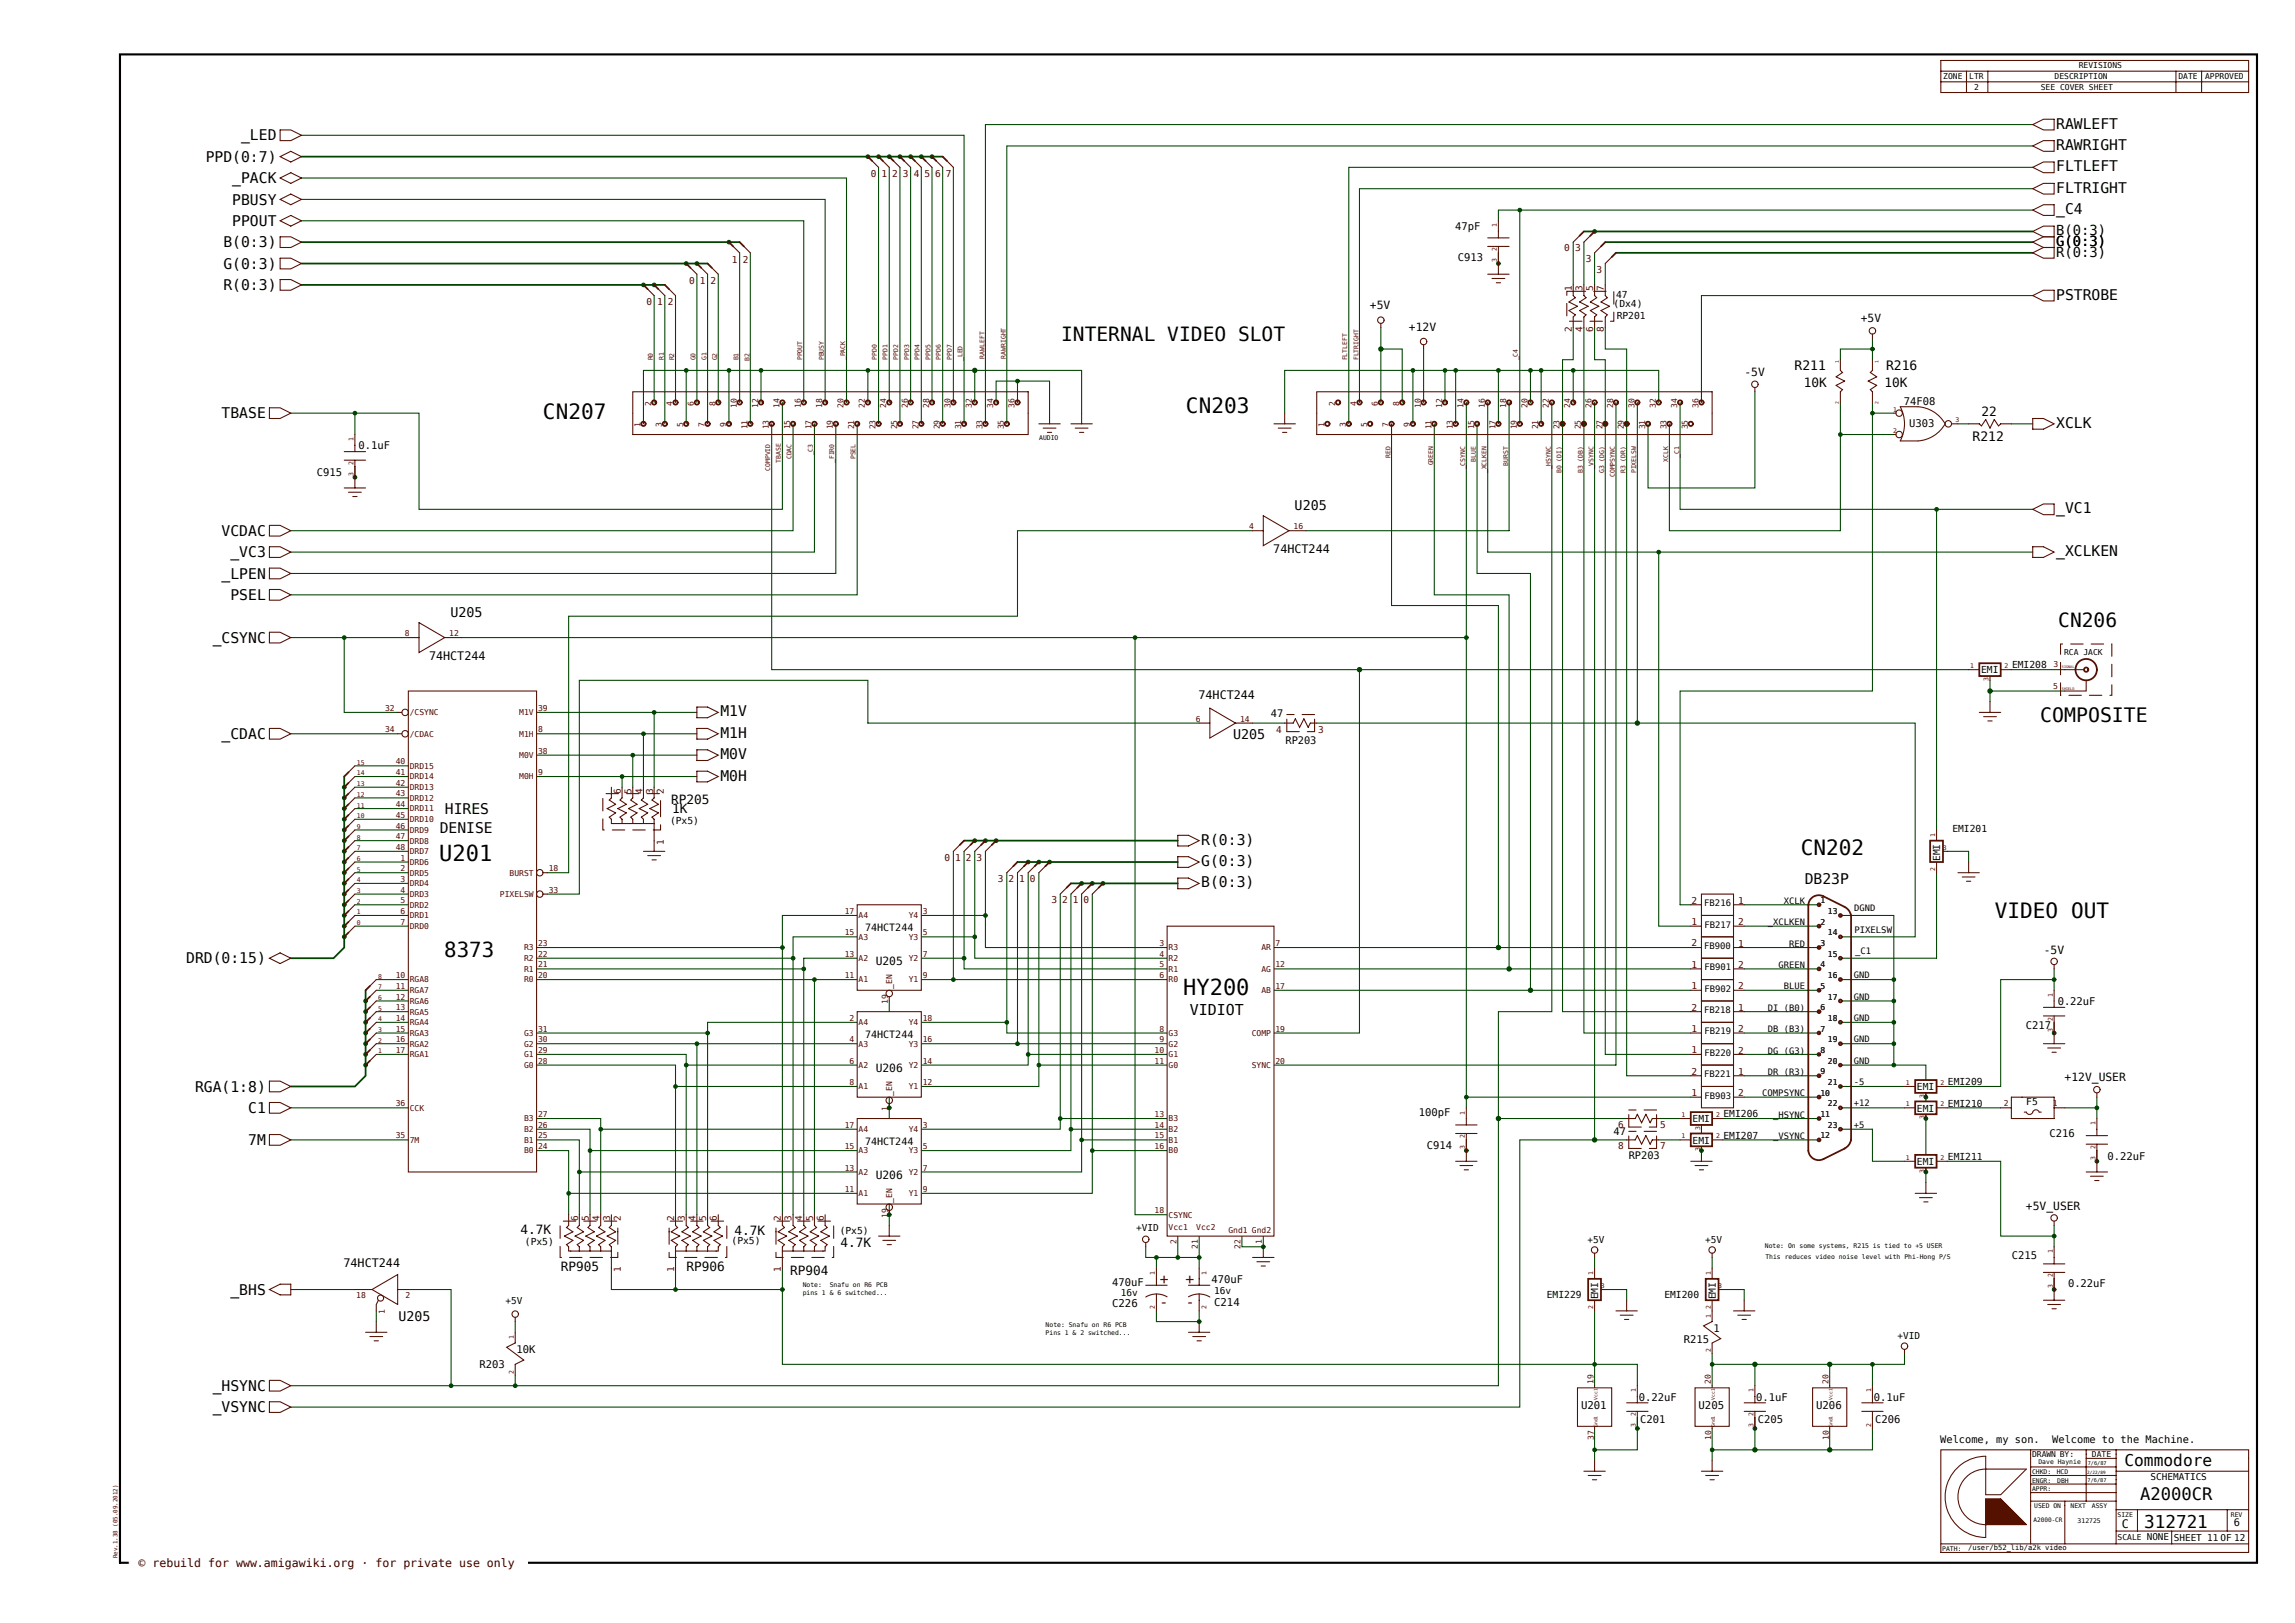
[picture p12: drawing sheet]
<svg xmlns="http://www.w3.org/2000/svg" width="420mm" height="297mm" viewBox="0 0 420 297" stroke-linecap="round" stroke-linejoin="round" font-family="sans-serif">
<defs><g id="words">
<g font-size="4">
<text x="80.4" y="157.5">U201</text>
<text x="216.5" y="182">HY200</text>
</g>
<g font-size="3.9">
<text x="99.4" y="76.6">CN207</text>
<text x="217" y="75.6">CN203</text>
<text x="329.6" y="156.5">CN202</text>
<text x="365.1" y="167.9">VIDEO OUT</text>
</g>
<text font-size="3.8" x="81.3" y="175.1">8373</text>
<g font-size="3.6">
<text x="194.2" y="62.4">INTERNAL VIDEO SLOT</text>
<text x="376.7" y="114.8">CN206</text>
<text x="373.4" y="132.1">COMPOSITE</text>
</g>
<text font-size="3.2" x="392.4" y="279.6">312721</text>
<text font-size="3.1" x="391.7" y="274.5">A2000CR</text>
<text font-size="3" x="388.8" y="268.2">Commodore</text>
<g font-size="2.7">
<text x="376.3" y="23.5">RAWLEFT</text>
<text x="37.7" y="29.6">PPD(0:7)</text>
<text x="44.1" y="25.7">_LED</text>
<text x="376.3" y="27.4">RAWRIGHT</text>
<text x="42.5" y="33.5">_PACK</text>
<text x="376.3" y="35.3">FLTRIGHT</text>
<text x="376.3" y="31.3">FLTLEFT</text>
<text x="42.5" y="41.3">PPOUT</text>
<text x="42.5" y="37.4">PBUSY</text>
<text x="376.3" y="39.2">_C4</text>
<text x="40.9" y="45.3">B(0:3)</text>
<text x="40.9" y="53.1">R(0:3)</text>
<text x="40.9" y="49.2">G(0:3)</text>
<text x="376.3" y="54.8">PSTROBE</text>
<text x="40.6" y="76.5">TBASE</text>
<text x="376.3" y="78.3">XCLK</text>
<text x="376.3" y="93.9">_VC1</text>
<text x="40.6" y="98.1">VCDAC</text>
<text x="42.2" y="102">_VC3</text>
<text x="376.3" y="101.8">_XCLKEN</text>
<text x="40.6" y="105.9">_LPEN</text>
<text x="42.2" y="109.8">PSEL</text>
<text x="38.9" y="117.6">_CSYNC</text>
<text x="131.8" y="131.1">M1V</text>
<text x="40.6" y="135.2">_CDAC</text>
<text x="131.8" y="135">M1H</text>
<text x="131.8" y="142.8">M0H</text>
<text x="131.8" y="138.9">M0V</text>
<text x="81.4" y="148.9">HIRES</text>
<text x="80.5" y="152.4">DENISE</text>
<text x="219.8" y="154.6">R(0:3)</text>
<text x="219.8" y="158.5">G(0:3)</text>
<text x="330.3" y="161.8">DB23P</text>
<text x="219.8" y="162.4">B(0:3)</text>
<text x="34.1" y="176.3">DRD(0:15)</text>
<text x="217.8" y="185.6">VIDIOT</text>
<text x="35.7" y="199.8">RGA(1:8)</text>
<text x="45.4" y="203.7">C1</text>
<text x="45.4" y="209.5">7M</text>
<text x="42.2" y="236.9">_BHS</text>
<text x="38.9" y="254.5">_HSYNC</text>
<text x="38.9" y="258.4">_VSYNC</text>
</g>
<g font-size="2.7" fill="#500">
<text x="212.2" y="239.1">-</text>
<text x="212.3" y="234.9">+</text>
<text x="217" y="234.9">+</text>
<text x="217" y="239.1">-</text>
</g>
<g font-size="2.5">
<text x="376.3" y="43.1">B(0:3)</text>
<text x="376.3" y="45">G(0:3)</text>
<text x="376.3" y="47">R(0:3)</text>
</g>
<g font-size="2.4">
<text x="328.4" y="67.8">R211</text>
<text x="345.2" y="67.7">R216</text>
<text x="361" y="80.7">R212</text>
<text x="236.9" y="93.3">U205</text>
<text x="82.4" y="112.9">U205</text>
<text x="225.7" y="135.3">U205</text>
<text x="72.9" y="241.8">U205</text>
</g>
<g font-size="2.3">
<text x="330.1" y="70.8">10K</text>
<text x="344.9" y="70.8">10K</text>
<text x="362.6" y="76.2">22</text>
<text x="122.8" y="147.1">RP205</text>
<text x="123" y="148.8">1K</text>
<text x="95.2" y="225.7">4.7K</text>
<text x="134.4" y="225.9">4.7K</text>
<text x="102.6" y="232.5">RP905</text>
<text x="125.6" y="232.5">RP906</text>
<text x="144.6" y="233.3">RP904</text>
<text x="153.8" y="228.2">4.7K</text>
</g>
<g font-size="2.2">
<text x="233" y="101.2">74HCT244</text>
<text x="78.5" y="120.7">74HCT244</text>
<text x="219.3" y="128">74HCT244</text>
<text x="62.9" y="231.8">74HCT244</text>
<text x="388.3" y="279.5">C</text>
</g>
<g font-size="2.1">
<text x="250.7" y="56.6">+5V</text>
<text x="340.6" y="58.9">+5V</text>
<text x="257.8" y="60.5">+12V</text>
<text x="319.3" y="68.9">-5V</text>
<text x="160.3" y="176.7">U205</text>
<text x="374" y="174.5">-5V</text>
<text x="160.3" y="196.2">U206</text>
<text x="377.8" y="197.8">+12V_USER</text>
<text x="160.3" y="215.8">U206</text>
<text x="370.8" y="221.4">+5V_USER</text>
</g>
<text font-size="2.1" fill="#300" x="25.3" y="286.8">© rebuild for www.amigawiki.org · for private use only</text>
<g font-size="2">
<text x="203.5" y="239.2">C226</text>
<text x="222.2" y="238.9">C214</text>
<text x="289.3" y="257.9">U201</text>
<text x="310.8" y="257.9">U205</text>
<text x="332.4" y="257.9">U206</text>
</g>
<g font-size="1.9">
<text x="266.3" y="42">47pF</text>
<text x="266.8" y="47.8">C913</text>
<text x="348.4" y="74.2">74F08</text>
<text x="65.6" y="82.2">0.1uF</text>
<text x="349.4" y="78.1">U303</text>
<text x="58" y="87.1">C915</text>
<text x="232.6" y="131.3">47</text>
<text x="235.2" y="136.1">RP203</text>
<text x="376.6" y="183.9">0.22uF</text>
<text x="370.8" y="188.2">C217</text>
<text x="259.7" y="204.3">100pF</text>
<text x="295.3" y="207.7">47</text>
<text x="375.1" y="208.1">C216</text>
<text x="261.1" y="210.2">C914</text>
<text x="298.1" y="212.1">RP203</text>
<text x="385.7" y="212.2">0.22uF</text>
<text x="368.2" y="230.5">C215</text>
<text x="203.5" y="235.3">470uF</text>
<text x="221.7" y="234.9">470uF</text>
<text x="378.5" y="235.6">0.22uF</text>
<text x="308.2" y="245.7">R215</text>
<text x="313.6" y="243.8">1</text>
<text x="87.7" y="250.4">R203</text>
<text x="94.5" y="247.7">10K</text>
<text x="299.9" y="256.4">0.22uF</text>
<text x="321.4" y="256.4">0.1uF</text>
<text x="342.9" y="256.4">0.1uF</text>
<text x="300.2" y="260.5">C201</text>
<text x="321.7" y="260.5">C205</text>
<text x="343.2" y="260.5">C206</text>
<text x="355.1" y="264.1">Welcome, my son.</text>
<text x="375.6" y="264.1">Welcome to the Machine.</text>
<text x="408.8" y="279.3">6</text>
</g>
<g font-size="1.8">
<text x="295.3" y="56.3">(Dx4)</text>
<text x="295.8" y="54.6">47</text>
<text x="295.9" y="58.4">RP201</text>
<text x="362.6" y="123.2">EMI</text>
<text x="368.2" y="122.3">EMI208</text>
<text x="122.6" y="150.8">(Px5)</text>
<text x="357.3" y="152.2">EMI201</text>
<text x="355.1" y="157.6" transform="rotate(-90 355.1 157.6)">EMI</text>
<text x="158.3" y="170.4">74HCT244</text>
<text x="158.3" y="190">74HCT244</text>
<text x="350.8" y="199.5">EMI</text>
<text x="350.8" y="203.4">EMI</text>
<text x="356.5" y="198.6">EMI209</text>
<text x="356.5" y="202.5">EMI210</text>
<text x="370.8" y="202.2">F5</text>
<text x="158.3" y="209.5">74HCT244</text>
<text x="309.7" y="205.4">EMI</text>
<text x="309.7" y="209.3">EMI</text>
<text x="315.4" y="204.5">EMI206</text>
<text x="315.4" y="208.4">EMI207</text>
<text x="350.8" y="213.2">EMI</text>
<text x="356.5" y="212.3">EMI211</text>
<text x="96.1" y="227.8">(Px5)</text>
<text x="133.9" y="227.6">(Px5)</text>
<text x="153.7" y="225.8">(Px5)</text>
<text x="283.1" y="237.5">EMI229</text>
<text x="292.5" y="237.8" transform="rotate(-90 292.5 237.8)">EMI</text>
<text x="304.6" y="237.5">EMI200</text>
<text x="314" y="237.8" transform="rotate(-90 314 237.8)">EMI</text>
</g>
<g font-size="1.7" fill="#500">
<text x="159.4" y="32.4">0</text>
<text x="161.3" y="32.4">1</text>
<text x="163.3" y="32.4">2</text>
<text x="165.3" y="32.4">3</text>
<text x="167.2" y="32.4">4</text>
<text x="169.2" y="32.4">5</text>
<text x="171.1" y="32.4">6</text>
<text x="173.1" y="32.4">7</text>
<text x="286.3" y="46">0</text>
<text x="288.2" y="46">3</text>
<text x="290.2" y="48">3</text>
<text x="126.1" y="52">0</text>
<text x="128.1" y="52">1</text>
<text x="130" y="52">2</text>
<text x="134" y="48.1">1</text>
<text x="135.9" y="48.1">2</text>
<text x="287.6" y="53.3" transform="rotate(-90 287.6 53.3)">1</text>
<text x="289.6" y="53.3" transform="rotate(-90 289.6 53.3)">3</text>
<text x="291.6" y="53.3" transform="rotate(-90 291.6 53.3)">5</text>
<text x="292.1" y="49.9">3</text>
<text x="293.5" y="53.3" transform="rotate(-90 293.5 53.3)">7</text>
<text x="118.3" y="55.9">0</text>
<text x="120.3" y="55.9">1</text>
<text x="122.2" y="55.9">2</text>
<text x="287.6" y="60.7" transform="rotate(-90 287.6 60.7)">2</text>
<text x="289.6" y="60.7" transform="rotate(-90 289.6 60.7)">4</text>
<text x="291.6" y="60.7" transform="rotate(-90 291.6 60.7)">6</text>
<text x="293.5" y="60.7" transform="rotate(-90 293.5 60.7)">8</text>
<text x="233.6" y="134.1">4</text>
<text x="241.2" y="134.1">3</text>
<text x="113.6" y="145.2" transform="rotate(-90 113.6 145.2)">6</text>
<text x="115.6" y="145.2" transform="rotate(-90 115.6 145.2)">5</text>
<text x="117.6" y="145.2" transform="rotate(-90 117.6 145.2)">4</text>
<text x="119.5" y="145.2" transform="rotate(-90 119.5 145.2)">3</text>
<text x="121.5" y="145.2" transform="rotate(-90 121.5 145.2)">2</text>
<text x="121.5" y="154.6" transform="rotate(-90 121.5 154.6)">1</text>
<text x="172.8" y="157.5">0</text>
<text x="174.8" y="157.5">1</text>
<text x="176.8" y="157.5">2</text>
<text x="178.7" y="157.5">3</text>
<text x="182.6" y="161.4">3</text>
<text x="184.6" y="161.4">2</text>
<text x="186.5" y="161.4">1</text>
<text x="188.5" y="161.4">0</text>
<text x="192.4" y="165.3">3</text>
<text x="194.4" y="165.3">2</text>
<text x="196.3" y="165.3">1</text>
<text x="198.3" y="165.3">0</text>
<text x="309.6" y="165.4">2</text>
<text x="318.1" y="165.4">1</text>
<text x="309.6" y="173.2">2</text>
<text x="309.6" y="169.3">1</text>
<text x="318.1" y="173.2">1</text>
<text x="318.1" y="169.3">2</text>
<text x="309.6" y="177.1">1</text>
<text x="318.1" y="177.1">2</text>
<text x="309.6" y="181">1</text>
<text x="309.6" y="184.9">2</text>
<text x="318.1" y="181.1">2</text>
<text x="318.1" y="185">1</text>
<text x="309.6" y="188.8">1</text>
<text x="318.1" y="188.9">2</text>
<text x="309.6" y="192.8">1</text>
<text x="309.6" y="196.7">2</text>
<text x="318.1" y="192.8">2</text>
<text x="318.1" y="196.7">1</text>
<text x="309.6" y="200.6">1</text>
<text x="318.1" y="200.6">2</text>
<text x="296.1" y="206.4">6</text>
<text x="303.8" y="206.4">5</text>
<text x="296.1" y="210.4">8</text>
<text x="303.8" y="210.4">7</text>
<text x="105.8" y="223.4" transform="rotate(-90 105.8 223.4)">6</text>
<text x="107.8" y="223.4" transform="rotate(-90 107.8 223.4)">5</text>
<text x="109.7" y="223.4" transform="rotate(-90 109.7 223.4)">4</text>
<text x="111.7" y="223.4" transform="rotate(-90 111.7 223.4)">3</text>
<text x="113.6" y="223.4" transform="rotate(-90 113.6 223.4)">2</text>
<text x="123.4" y="223.4" transform="rotate(-90 123.4 223.4)">2</text>
<text x="125.3" y="223.4" transform="rotate(-90 125.3 223.4)">3</text>
<text x="127.3" y="223.4" transform="rotate(-90 127.3 223.4)">4</text>
<text x="129.2" y="223.4" transform="rotate(-90 129.2 223.4)">5</text>
<text x="131.2" y="223.4" transform="rotate(-90 131.2 223.4)">6</text>
<text x="142.9" y="223.4" transform="rotate(-90 142.9 223.4)">2</text>
<text x="144.9" y="223.4" transform="rotate(-90 144.9 223.4)">3</text>
<text x="146.8" y="223.4" transform="rotate(-90 146.8 223.4)">4</text>
<text x="148.8" y="223.4" transform="rotate(-90 148.8 223.4)">5</text>
<text x="150.7" y="223.4" transform="rotate(-90 150.7 223.4)">6</text>
<text x="113.6" y="232.8" transform="rotate(-90 113.6 232.8)">1</text>
<text x="123.4" y="232.8" transform="rotate(-90 123.4 232.8)">1</text>
<text x="142.9" y="232.8" transform="rotate(-90 142.9 232.8)">1</text>
</g>
<g font-size="1.7">
<text x="207.9" y="225.3">+VID</text>
<text x="290.5" y="227.5">+5V</text>
<text x="312" y="227.5">+5V</text>
<text x="92.5" y="238.6">+5V</text>
<text x="205.1" y="237.1">16v</text>
<text x="222.2" y="236.8">16v</text>
<text x="347.2" y="245.1">+VID</text>
<text x="393.6" y="270.9">SCHEMATICS</text>
<text x="392.9" y="281.9">NONE</text>
<text x="397.8" y="282">SHEET 11 OF 12</text>
</g>
<g font-size="1.6">
<text x="311.9" y="165.8">FB216</text>
<text x="326.5" y="165.4">XCLK</text>
<text x="339.3" y="166.7">DGND</text>
<text x="311.9" y="173.7">FB900</text>
<text x="311.9" y="169.7">FB217</text>
<text x="323.5" y="169.3">_XCLKEN</text>
<text x="327.4" y="173.2">RED</text>
<text x="339.4" y="170.7">PIXELSW</text>
<text x="311.9" y="177.6">FB901</text>
<text x="325.5" y="177.1">GREEN</text>
<text x="339.2" y="179">GND</text>
<text x="339.5" y="174.7">_C1</text>
<text x="311.9" y="185.3">FB218</text>
<text x="311.9" y="181.5">FB902</text>
<text x="323.5" y="185">DI (B0)</text>
<text x="326.5" y="181.1">BLUE</text>
<text x="339.2" y="182.9">GND</text>
<text x="311.9" y="189.3">FB219</text>
<text x="323.5" y="188.9">DB (B3)</text>
<text x="339.2" y="190.7">GND</text>
<text x="339.2" y="186.8">GND</text>
<text x="311.9" y="197.1">FB221</text>
<text x="311.9" y="193.2">FB220</text>
<text x="323.5" y="192.8">DG (G3)</text>
<text x="323.5" y="196.7">DR (R3)</text>
<text x="339.2" y="194.6">GND</text>
<text x="311.9" y="201">FB903</text>
<text x="322.5" y="200.6">COMPSYNC</text>
<text x="339.2" y="202.5">+12</text>
<text x="339.2" y="198.6">-5</text>
<text x="324.5" y="204.5">_HSYNC</text>
<text x="324.5" y="208.4">_VSYNC</text>
<text x="339.2" y="206.4">+5</text>
</g>
<g font-size="1.5">
<text x="355.6" y="14.4">ZONE</text>
<text x="360.4" y="14.4">LTR</text>
<text x="361.3" y="16.4">2</text>
<text x="373.5" y="16.4">SEE COVER SHEET</text>
<text x="376" y="14.4">DESCRIPTION</text>
<text x="380.4" y="12.5">REVISIONS</text>
<text x="398.7" y="14.4">DATE</text>
<text x="403.5" y="14.4">APPROVED</text>
<text x="377.7" y="119.9">RCA JACK</text>
<text x="371.9" y="266.6">DRAWN BY:</text>
<text x="382.8" y="266.6">DATE</text>
<text x="387.5" y="281.9">SCALE</text>
</g>
<g font-size="1.5" fill="#500">
<text x="119.2" y="74.2" transform="rotate(-90 119.2 74.2)">2</text>
<text x="123.1" y="74.2" transform="rotate(-90 123.1 74.2)">4</text>
<text x="127" y="74.2" transform="rotate(-90 127 74.2)">6</text>
<text x="130.9" y="74.2" transform="rotate(-90 130.9 74.2)">8</text>
<text x="134.8" y="74.7" transform="rotate(-90 134.8 74.7)">10</text>
<text x="138.7" y="74.7" transform="rotate(-90 138.7 74.7)">12</text>
<text x="142.6" y="74.7" transform="rotate(-90 142.6 74.7)">14</text>
<text x="146.6" y="74.7" transform="rotate(-90 146.6 74.7)">16</text>
<text x="150.5" y="74.7" transform="rotate(-90 150.5 74.7)">18</text>
<text x="154.4" y="74.7" transform="rotate(-90 154.4 74.7)">20</text>
<text x="158.3" y="74.7" transform="rotate(-90 158.3 74.7)">22</text>
<text x="162.2" y="74.7" transform="rotate(-90 162.2 74.7)">24</text>
<text x="166.1" y="74.7" transform="rotate(-90 166.1 74.7)">26</text>
<text x="170" y="74.7" transform="rotate(-90 170 74.7)">28</text>
<text x="173.9" y="74.7" transform="rotate(-90 173.9 74.7)">30</text>
<text x="177.9" y="74.7" transform="rotate(-90 177.9 74.7)">32</text>
<text x="181.8" y="74.7" transform="rotate(-90 181.8 74.7)">34</text>
<text x="185.7" y="74.7" transform="rotate(-90 185.7 74.7)">36</text>
<text x="244.3" y="74.2" transform="rotate(-90 244.3 74.2)">2</text>
<text x="248.3" y="74.2" transform="rotate(-90 248.3 74.2)">4</text>
<text x="252.2" y="74.2" transform="rotate(-90 252.2 74.2)">6</text>
<text x="256.1" y="74.2" transform="rotate(-90 256.1 74.2)">8</text>
<text x="260" y="74.7" transform="rotate(-90 260 74.7)">10</text>
<text x="263.9" y="74.7" transform="rotate(-90 263.9 74.7)">12</text>
<text x="267.8" y="74.7" transform="rotate(-90 267.8 74.7)">14</text>
<text x="271.7" y="74.7" transform="rotate(-90 271.7 74.7)">16</text>
<text x="275.6" y="74.7" transform="rotate(-90 275.6 74.7)">18</text>
<text x="279.5" y="74.7" transform="rotate(-90 279.5 74.7)">20</text>
<text x="283.5" y="74.7" transform="rotate(-90 283.5 74.7)">22</text>
<text x="287.4" y="74.7" transform="rotate(-90 287.4 74.7)">24</text>
<text x="291.3" y="74.7" transform="rotate(-90 291.3 74.7)">26</text>
<text x="295.2" y="74.7" transform="rotate(-90 295.2 74.7)">28</text>
<text x="299.1" y="74.7" transform="rotate(-90 299.1 74.7)">30</text>
<text x="303" y="74.7" transform="rotate(-90 303 74.7)">32</text>
<text x="306.9" y="74.7" transform="rotate(-90 306.9 74.7)">34</text>
<text x="310.8" y="74.7" transform="rotate(-90 310.8 74.7)">36</text>
<text x="117.2" y="78.1" transform="rotate(-90 117.2 78.1)">1</text>
<text x="121.1" y="78.1" transform="rotate(-90 121.1 78.1)">3</text>
<text x="125" y="78.1" transform="rotate(-90 125 78.1)">5</text>
<text x="129" y="78.1" transform="rotate(-90 129 78.1)">7</text>
<text x="132.9" y="78.1" transform="rotate(-90 132.9 78.1)">9</text>
<text x="136.8" y="78.6" transform="rotate(-90 136.8 78.6)">11</text>
<text x="140.7" y="78.6" transform="rotate(-90 140.7 78.6)">13</text>
<text x="144.6" y="78.6" transform="rotate(-90 144.6 78.6)">15</text>
<text x="148.5" y="78.6" transform="rotate(-90 148.5 78.6)">17</text>
<text x="152.4" y="78.6" transform="rotate(-90 152.4 78.6)">19</text>
<text x="156.3" y="78.6" transform="rotate(-90 156.3 78.6)">21</text>
<text x="160.2" y="78.6" transform="rotate(-90 160.2 78.6)">23</text>
<text x="164.2" y="78.6" transform="rotate(-90 164.2 78.6)">25</text>
<text x="168.1" y="78.6" transform="rotate(-90 168.1 78.6)">27</text>
<text x="172" y="78.6" transform="rotate(-90 172 78.6)">29</text>
<text x="175.9" y="78.6" transform="rotate(-90 175.9 78.6)">31</text>
<text x="179.8" y="78.6" transform="rotate(-90 179.8 78.6)">33</text>
<text x="183.7" y="78.6" transform="rotate(-90 183.7 78.6)">35</text>
<text x="242.4" y="78.1" transform="rotate(-90 242.4 78.1)">1</text>
<text x="246.3" y="78.1" transform="rotate(-90 246.3 78.1)">3</text>
<text x="250.2" y="78.1" transform="rotate(-90 250.2 78.1)">5</text>
<text x="254.1" y="78.1" transform="rotate(-90 254.1 78.1)">7</text>
<text x="258" y="78.1" transform="rotate(-90 258 78.1)">9</text>
<text x="261.9" y="78.6" transform="rotate(-90 261.9 78.6)">11</text>
<text x="265.9" y="78.6" transform="rotate(-90 265.9 78.6)">13</text>
<text x="269.8" y="78.6" transform="rotate(-90 269.8 78.6)">15</text>
<text x="273.7" y="78.6" transform="rotate(-90 273.7 78.6)">17</text>
<text x="277.6" y="78.6" transform="rotate(-90 277.6 78.6)">19</text>
<text x="281.5" y="78.6" transform="rotate(-90 281.5 78.6)">21</text>
<text x="285.4" y="78.6" transform="rotate(-90 285.4 78.6)">23</text>
<text x="289.3" y="78.6" transform="rotate(-90 289.3 78.6)">25</text>
<text x="293.2" y="78.6" transform="rotate(-90 293.2 78.6)">27</text>
<text x="297.2" y="78.6" transform="rotate(-90 297.2 78.6)">29</text>
<text x="301.1" y="78.6" transform="rotate(-90 301.1 78.6)">31</text>
<text x="305" y="78.6" transform="rotate(-90 305 78.6)">33</text>
<text x="308.9" y="78.6" transform="rotate(-90 308.9 78.6)">35</text>
<text x="228.6" y="96.9">4</text>
<text x="236.7" y="96.9">16</text>
<text x="74.1" y="116.4">8</text>
<text x="82.2" y="116.4">12</text>
<text x="375.8" y="126">5</text>
<text x="375.8" y="122.1">3</text>
<text x="70.5" y="130.1">32</text>
<text x="75" y="130.9">/CSYNC</text>
<text x="95" y="130.9">M1V</text>
<text x="98.5" y="130.1">39</text>
<text x="70.5" y="134">34</text>
<text x="75" y="134.8">/CDAC</text>
<text x="95" y="134.8">M1H</text>
<text x="98.5" y="137.9">38</text>
<text x="98.5" y="134">8</text>
<text x="218.8" y="132.1">6</text>
<text x="226.9" y="132.1">14</text>
<text x="72.4" y="139.9">40</text>
<text x="72.4" y="141.8">41</text>
<text x="72.4" y="143.8">42</text>
<text x="75" y="140.7">DRD15</text>
<text x="75" y="142.6">DRD14</text>
<text x="95" y="142.6">M0H</text>
<text x="95" y="138.7">M0V</text>
<text x="98.5" y="141.8">9</text>
<text x="72.4" y="145.8">43</text>
<text x="72.4" y="147.7">44</text>
<text x="72.4" y="149.7">45</text>
<text x="75" y="144.6">DRD13</text>
<text x="75" y="146.5">DRD12</text>
<text x="75" y="148.5">DRD11</text>
<text x="72.4" y="155.5">48</text>
<text x="72.4" y="151.6">46</text>
<text x="72.4" y="153.6">47</text>
<text x="75" y="150.4">DRD10</text>
<text x="75" y="152.4">DRD9</text>
<text x="75" y="154.4">DRD8</text>
<text x="73.3" y="157.5">1</text>
<text x="73.3" y="159.4">2</text>
<text x="73.3" y="161.4">3</text>
<text x="75" y="156.3">DRD7</text>
<text x="75" y="158.3">DRD6</text>
<text x="75" y="160.2">DRD5</text>
<text x="93.3" y="160.2">BURST</text>
<text x="100.4" y="159.4">18</text>
<text x="73.3" y="165.3">5</text>
<text x="73.3" y="163.4">4</text>
<text x="73.3" y="167.3">6</text>
<text x="75" y="162.2">DRD4</text>
<text x="75" y="166.1">DRD2</text>
<text x="75" y="164.1">DRD3</text>
<text x="91.5" y="164.1">PIXELSW</text>
<text x="100.4" y="163.4">33</text>
<text x="154.6" y="167.3">17</text>
<text x="168.9" y="167.3">3</text>
<text x="333.2" y="165.3">1</text>
<text x="334.5" y="167.3">13</text>
<text x="73.3" y="169.2">7</text>
<text x="75" y="168">DRD1</text>
<text x="75" y="170">DRD0</text>
<text x="95.9" y="173.9">R3</text>
<text x="98.5" y="173.1">23</text>
<text x="154.6" y="171.2">15</text>
<text x="157.1" y="168">A4</text>
<text x="157.1" y="172">A3</text>
<text x="166.3" y="172">Y3</text>
<text x="166.3" y="168">Y4</text>
<text x="168.9" y="171.2">5</text>
<text x="212.2" y="173.1">3</text>
<text x="213.8" y="173.9">R3</text>
<text x="230.9" y="173.9">AR</text>
<text x="233.4" y="173.1">7</text>
<text x="333.2" y="173.1">3</text>
<text x="333.2" y="169.2">2</text>
<text x="334.5" y="171.2">14</text>
<text x="72.4" y="179">10</text>
<text x="75" y="179.8">RGA8</text>
<text x="95.9" y="175.9">R2</text>
<text x="95.9" y="177.8">R1</text>
<text x="95.9" y="179.8">R0</text>
<text x="98.5" y="175.1">22</text>
<text x="98.5" y="177">21</text>
<text x="98.5" y="179">20</text>
<text x="154.6" y="175.1">13</text>
<text x="154.6" y="179">11</text>
<text x="157.1" y="175.9">A2</text>
<text x="157.1" y="179.8">A1</text>
<text x="166.3" y="175.9">Y2</text>
<text x="166.3" y="179.8">Y1</text>
<text x="168.9" y="175.1">7</text>
<text x="168.9" y="179">9</text>
<text x="212.2" y="175.1">4</text>
<text x="212.2" y="177">5</text>
<text x="212.2" y="179">6</text>
<text x="213.8" y="175.9">R2</text>
<text x="213.8" y="177.8">R1</text>
<text x="213.8" y="179.8">R0</text>
<text x="230.9" y="177.8">AG</text>
<text x="233.4" y="177">12</text>
<text x="333.2" y="177">4</text>
<text x="334.5" y="179">16</text>
<text x="334.5" y="175.1">15</text>
<text x="72.4" y="184.9">13</text>
<text x="72.4" y="182.9">12</text>
<text x="72.4" y="181">11</text>
<text x="75" y="185.6">RGA5</text>
<text x="75" y="183.7">RGA6</text>
<text x="75" y="181.7">RGA7</text>
<text x="162.5" y="183.7" transform="rotate(-90 162.5 183.7)">19</text>
<text x="163.3" y="181" transform="rotate(-90 163.3 181)">_EN</text>
<text x="230.9" y="181.7">AB</text>
<text x="233.4" y="181">17</text>
<text x="333.2" y="184.9">6</text>
<text x="333.2" y="181">5</text>
<text x="334.5" y="182.9">17</text>
<text x="72.4" y="190.7">16</text>
<text x="72.4" y="188.8">15</text>
<text x="72.4" y="186.8">14</text>
<text x="75" y="191.5">RGA2</text>
<text x="75" y="189.6">RGA3</text>
<text x="75" y="187.6">RGA4</text>
<text x="95.9" y="189.6">G3</text>
<text x="95.9" y="191.5">G2</text>
<text x="98.5" y="188.8">31</text>
<text x="98.5" y="190.7">30</text>
<text x="155.5" y="190.7">4</text>
<text x="155.5" y="186.8">2</text>
<text x="157.1" y="191.5">A3</text>
<text x="157.1" y="187.6">A4</text>
<text x="166.3" y="191.5">Y3</text>
<text x="166.3" y="187.6">Y4</text>
<text x="168.9" y="190.7">16</text>
<text x="168.9" y="186.8">18</text>
<text x="212.2" y="188.8">8</text>
<text x="212.2" y="190.7">9</text>
<text x="213.8" y="189.6">G3</text>
<text x="213.8" y="191.5">G2</text>
<text x="229.1" y="189.6">COMP</text>
<text x="233.4" y="188.8">19</text>
<text x="333.2" y="188.8">7</text>
<text x="334.5" y="190.7">19</text>
<text x="334.5" y="186.8">18</text>
<text x="72.4" y="192.7">17</text>
<text x="75" y="193.5">RGA1</text>
<text x="95.9" y="193.5">G1</text>
<text x="95.9" y="195.4">G0</text>
<text x="98.5" y="192.7">29</text>
<text x="98.5" y="194.6">28</text>
<text x="155.5" y="194.6">6</text>
<text x="157.1" y="195.4">A2</text>
<text x="166.3" y="195.4">Y2</text>
<text x="168.9" y="194.6">14</text>
<text x="211.3" y="192.7">10</text>
<text x="211.3" y="194.6">11</text>
<text x="213.8" y="193.5">G1</text>
<text x="213.8" y="195.4">G0</text>
<text x="229.1" y="195.4">SYNC</text>
<text x="233.4" y="194.6">20</text>
<text x="333.2" y="196.6">9</text>
<text x="333.2" y="192.7">8</text>
<text x="334.5" y="194.6">20</text>
<text x="72.4" y="202.5">36</text>
<text x="75" y="203.3">CCK</text>
<text x="155.5" y="198.6">8</text>
<text x="157.1" y="199.3">A1</text>
<text x="162.5" y="203.3" transform="rotate(-90 162.5 203.3)">1</text>
<text x="163.3" y="200.5" transform="rotate(-90 163.3 200.5)">_EN</text>
<text x="166.3" y="199.3">Y1</text>
<text x="168.9" y="198.6">12</text>
<text x="333.2" y="200.5">10</text>
<text x="334.5" y="202.5">22</text>
<text x="334.5" y="198.6">21</text>
<text x="366.7" y="202.5">2</text>
<text x="375.7" y="202.5">1</text>
<text x="72.4" y="208.3">35</text>
<text x="75" y="209.1">7M</text>
<text x="95.9" y="209.1">B1</text>
<text x="95.9" y="207.2">B2</text>
<text x="95.9" y="205.2">B3</text>
<text x="98.5" y="208.3">25</text>
<text x="98.5" y="206.4">26</text>
<text x="98.5" y="204.4">27</text>
<text x="154.6" y="206.4">17</text>
<text x="157.1" y="207.2">A4</text>
<text x="166.3" y="207.2">Y4</text>
<text x="168.9" y="206.4">3</text>
<text x="211.3" y="208.3">15</text>
<text x="211.3" y="206.4">14</text>
<text x="211.3" y="204.4">13</text>
<text x="213.8" y="209.1">B1</text>
<text x="213.8" y="207.2">B2</text>
<text x="213.8" y="205.2">B3</text>
<text x="333.2" y="208.3">12</text>
<text x="333.2" y="204.4">11</text>
<text x="334.5" y="206.4">23</text>
<text x="95.9" y="211.1">B0</text>
<text x="98.5" y="210.3">24</text>
<text x="154.6" y="214.2">13</text>
<text x="154.6" y="210.3">15</text>
<text x="157.1" y="215">A2</text>
<text x="157.1" y="211.1">A3</text>
<text x="166.3" y="215">Y2</text>
<text x="166.3" y="211.1">Y3</text>
<text x="168.9" y="214.2">7</text>
<text x="168.9" y="210.3">5</text>
<text x="211.3" y="210.3">16</text>
<text x="213.8" y="211.1">B0</text>
<text x="154.6" y="218.1">11</text>
<text x="157.1" y="218.9">A1</text>
<text x="163.3" y="220.1" transform="rotate(-90 163.3 220.1)">_EN</text>
<text x="166.3" y="218.9">Y1</text>
<text x="168.9" y="218.1">9</text>
<text x="162.5" y="222.8" transform="rotate(-90 162.5 222.8)">19</text>
<text x="211.3" y="222">18</text>
<text x="213.8" y="222.8">CSYNC</text>
<text x="213.8" y="225.2">Vcc1</text>
<text x="215.3" y="227.6" transform="rotate(-90 215.3 227.6)">2</text>
<text x="218.9" y="225.2">Vcc2</text>
<text x="224.8" y="225.5">Gnd1 Gnd2</text>
<text x="230.9" y="227.6" transform="rotate(-90 230.9 227.6)">1</text>
<text x="219.2" y="228.5" transform="rotate(-90 219.2 228.5)">21</text>
<text x="227" y="228.5" transform="rotate(-90 227 228.5)">22</text>
<text x="65.2" y="237.6">18</text>
<text x="74.2" y="237.6">2</text>
<text x="70.4" y="240.5" transform="rotate(-90 70.4 240.5)">1</text>
<text x="291.6" y="253.3" transform="rotate(-90 291.6 253.3)">19</text>
<text x="313.1" y="253.3" transform="rotate(-90 313.1 253.3)">20</text>
<text x="334.6" y="253.3" transform="rotate(-90 334.6 253.3)">20</text>
<text x="291.7" y="263.5" transform="rotate(-90 291.7 263.5)">37</text>
<text x="313.2" y="263.5" transform="rotate(-90 313.2 263.5)">10</text>
<text x="334.7" y="263.5" transform="rotate(-90 334.7 263.5)">10</text>
</g>
<text font-size="1.3" x="360.2" y="283.7">/user/b52_lib/a2k video</text>
<g font-size="1.2" fill="#500">
<text x="274" y="41.6" transform="rotate(-90 274 41.6)">1</text>
<text x="274" y="48" transform="rotate(-90 274 48)">3</text>
<text x="274" y="46" transform="rotate(-90 274 46)">2</text>
<text x="119.5" y="66" transform="rotate(-90 119.5 66)">R0</text>
<text x="121.5" y="65.9" transform="rotate(-90 121.5 65.9)">R1</text>
<text x="123.4" y="66" transform="rotate(-90 123.4 66)">R2</text>
<text x="127.3" y="66" transform="rotate(-90 127.3 66)">G0</text>
<text x="129.3" y="65.9" transform="rotate(-90 129.3 65.9)">G1</text>
<text x="131.2" y="66" transform="rotate(-90 131.2 66)">G2</text>
<text x="135.1" y="66" transform="rotate(-90 135.1 66)">B1</text>
<text x="137.2" y="66" transform="rotate(-90 137.2 66)">B2</text>
<text x="146.8" y="65.9" transform="rotate(-90 146.8 65.9)">PPOUT</text>
<text x="150.7" y="65.9" transform="rotate(-90 150.7 65.9)">PBUSY</text>
<text x="154.7" y="65.9" transform="rotate(-90 154.7 65.9)">_PACK</text>
<text x="160.5" y="65.8" transform="rotate(-90 160.5 65.8)">PPD0</text>
<text x="162.4" y="65.8" transform="rotate(-90 162.4 65.8)">PPD1</text>
<text x="164.4" y="65.8" transform="rotate(-90 164.4 65.8)">PPD2</text>
<text x="166.4" y="65.8" transform="rotate(-90 166.4 65.8)">PPD3</text>
<text x="168.3" y="65.8" transform="rotate(-90 168.3 65.8)">PPD4</text>
<text x="170.3" y="65.8" transform="rotate(-90 170.3 65.8)">PPD5</text>
<text x="172.2" y="65.8" transform="rotate(-90 172.2 65.8)">PPD6</text>
<text x="174.2" y="65.8" transform="rotate(-90 174.2 65.8)">PPD7</text>
<text x="180.2" y="65.6" transform="rotate(-90 180.2 65.6)">RAWLEFT</text>
<text x="184.1" y="65.6" transform="rotate(-90 184.1 65.6)">RAWRIGHT</text>
<text x="246.5" y="66" transform="rotate(-90 246.5 66)">FLTLEFT</text>
<text x="248.6" y="65.9" transform="rotate(-90 248.6 65.9)">FLTRIGHT</text>
<text x="277.8" y="66" transform="rotate(-90 277.8 66)">_C4</text>
<text x="176.2" y="66.1" transform="rotate(-90 176.2 66.1)">_LED</text>
<text x="346.5" y="75.3">1</text>
<text x="357.9" y="77.3">3</text>
<text x="64.7" y="80.7" transform="rotate(-90 64.7 80.7)">1</text>
<text x="148.8" y="83.3" transform="rotate(-90 148.8 83.3)">_C3</text>
<text x="254.5" y="83.8" transform="rotate(-90 254.5 83.8)">RED</text>
<text x="307.3" y="83.8" transform="rotate(-90 307.3 83.8)">_C1</text>
<text x="346.5" y="79.3">2</text>
<text x="64.7" y="87.1" transform="rotate(-90 64.7 87.1)">3</text>
<text x="64.7" y="85.1" transform="rotate(-90 64.7 85.1)">2</text>
<text x="140.9" y="86.2" transform="rotate(-90 140.9 86.2)">COMPVID</text>
<text x="142.9" y="84.6" transform="rotate(-90 142.9 84.6)">TBASE</text>
<text x="144.8" y="84" transform="rotate(-90 144.8 84)">CDAC</text>
<text x="152.7" y="84.7" transform="rotate(-90 152.7 84.7)">_FIR0</text>
<text x="156.6" y="84" transform="rotate(-90 156.6 84)">PSEL</text>
<text x="262.3" y="85.2" transform="rotate(-90 262.3 85.2)">GREEN</text>
<text x="268.2" y="85.9" transform="rotate(-90 268.2 85.9)">_CSYNC</text>
<text x="270.1" y="84.5" transform="rotate(-90 270.1 84.5)">BLUE</text>
<text x="272.1" y="86.6" transform="rotate(-90 272.1 86.6)">_XCLKEN</text>
<text x="276" y="85.2" transform="rotate(-90 276 85.2)">BURST</text>
<text x="283.8" y="85.9" transform="rotate(-90 283.8 85.9)">_HSYNC</text>
<text x="285.8" y="86.6" transform="rotate(-90 285.8 86.6)">B0 (DI)</text>
<text x="289.7" y="86.6" transform="rotate(-90 289.7 86.6)">B3 (DB)</text>
<text x="291.6" y="85.9" transform="rotate(-90 291.6 85.9)">_VSYNC</text>
<text x="293.6" y="86.6" transform="rotate(-90 293.6 86.6)">G3 (DG)</text>
<text x="295.5" y="87.3" transform="rotate(-90 295.5 87.3)">COMPSYNC</text>
<text x="297.5" y="86.6" transform="rotate(-90 297.5 86.6)">R3 (DR)</text>
<text x="299.4" y="86.6" transform="rotate(-90 299.4 86.6)">PIXELSW</text>
<text x="305.3" y="84.5" transform="rotate(-90 305.3 84.5)">XCLK</text>
<text x="360.5" y="122.3">1</text>
<text x="363.9" y="124.6" transform="rotate(-90 363.9 124.6)">3</text>
<text x="366.9" y="122.3">2</text>
<text x="65.3" y="143.9">13</text>
<text x="65.3" y="141.9">14</text>
<text x="65.3" y="139.9">15</text>
<text x="65.3" y="149.7">10</text>
<text x="65.3" y="147.8">11</text>
<text x="65.3" y="145.8">12</text>
<text x="65.3" y="155.6">7</text>
<text x="65.3" y="153.6">8</text>
<text x="65.3" y="151.7">9</text>
<text x="354.1" y="153.1" transform="rotate(-90 354.1 153.1)">1</text>
<text x="355.5" y="155.5">3</text>
<text x="65.3" y="161.5">4</text>
<text x="65.3" y="159.5">5</text>
<text x="65.3" y="157.6">6</text>
<text x="354.1" y="159.4" transform="rotate(-90 354.1 159.4)">2</text>
<text x="65.3" y="167.3">1</text>
<text x="65.3" y="165.4">2</text>
<text x="65.3" y="163.4">3</text>
<text x="65.3" y="169.3">0</text>
<text x="69.2" y="179.1">8</text>
<text x="69.2" y="184.9">5</text>
<text x="69.2" y="183">6</text>
<text x="69.2" y="181">7</text>
<text x="375.7" y="182.4" transform="rotate(-90 375.7 182.4)">1</text>
<text x="69.2" y="190.8">2</text>
<text x="69.2" y="188.8">3</text>
<text x="69.2" y="186.9">4</text>
<text x="375.7" y="188.8" transform="rotate(-90 375.7 188.8)">3</text>
<text x="375.7" y="186.8" transform="rotate(-90 375.7 186.8)">2</text>
<text x="69.2" y="192.8">1</text>
<text x="268.1" y="204" transform="rotate(-90 268.1 204)">1</text>
<text x="348.8" y="198.6">1</text>
<text x="348.8" y="202.5">1</text>
<text x="352.2" y="200.9" transform="rotate(-90 352.2 200.9)">3</text>
<text x="355.1" y="198.6">2</text>
<text x="355.1" y="202.5">2</text>
<text x="268.1" y="208.3" transform="rotate(-90 268.1 208.3)">2</text>
<text x="307.7" y="204.4">1</text>
<text x="307.7" y="208.3">1</text>
<text x="311.1" y="206.8" transform="rotate(-90 311.1 206.8)">3</text>
<text x="314.1" y="204.4">2</text>
<text x="314.1" y="208.3">2</text>
<text x="352.2" y="204.8" transform="rotate(-90 352.2 204.8)">3</text>
<text x="383.5" y="205.9" transform="rotate(-90 383.5 205.9)">1</text>
<text x="268.1" y="210.3" transform="rotate(-90 268.1 210.3)">3</text>
<text x="311.1" y="210.7" transform="rotate(-90 311.1 210.7)">3</text>
<text x="348.8" y="212.2">1</text>
<text x="352.2" y="214.6" transform="rotate(-90 352.2 214.6)">3</text>
<text x="355.1" y="212.2">2</text>
<text x="383.5" y="212.2" transform="rotate(-90 383.5 212.2)">3</text>
<text x="383.5" y="210.3" transform="rotate(-90 383.5 210.3)">2</text>
<text x="211.4" y="233.3" transform="rotate(-90 211.4 233.3)">1</text>
<text x="220.8" y="233.3" transform="rotate(-90 220.8 233.3)">1</text>
<text x="291.6" y="233.3" transform="rotate(-90 291.6 233.3)">1</text>
<text x="313.1" y="233.3" transform="rotate(-90 313.1 233.3)">1</text>
<text x="375.7" y="233.8" transform="rotate(-90 375.7 233.8)">2</text>
<text x="375.7" y="229.4" transform="rotate(-90 375.7 229.4)">1</text>
<text x="211.4" y="239.6" transform="rotate(-90 211.4 239.6)">2</text>
<text x="220.8" y="239.6" transform="rotate(-90 220.8 239.6)">2</text>
<text x="291.6" y="239.6" transform="rotate(-90 291.6 239.6)">2</text>
<text x="292.9" y="235.7">3</text>
<text x="313.1" y="239.6" transform="rotate(-90 313.1 239.6)">2</text>
<text x="314.5" y="235.7">3</text>
<text x="375.7" y="235.7" transform="rotate(-90 375.7 235.7)">3</text>
<text x="94" y="245" transform="rotate(-90 94 245)">1</text>
<text x="313.1" y="241.1" transform="rotate(-90 313.1 241.1)">1</text>
<text x="94" y="251.4" transform="rotate(-90 94 251.4)">2</text>
<text x="313.1" y="247.5" transform="rotate(-90 313.1 247.5)">2</text>
<text x="299.4" y="254.8" transform="rotate(-90 299.4 254.8)">1</text>
<text x="320.9" y="254.8" transform="rotate(-90 320.9 254.8)">1</text>
<text x="342.4" y="254.8" transform="rotate(-90 342.4 254.8)">1</text>
<text x="299.4" y="261.1" transform="rotate(-90 299.4 261.1)">3</text>
<text x="299.4" y="259.2" transform="rotate(-90 299.4 259.2)">2</text>
<text x="320.9" y="261.1" transform="rotate(-90 320.9 261.1)">3</text>
<text x="320.9" y="259.2" transform="rotate(-90 320.9 259.2)">2</text>
<text x="342.4" y="261.1" transform="rotate(-90 342.4 261.1)">2</text>
</g>
<g font-size="1.2">
<text x="190.2" y="80.5">AUDIO</text>
<text x="323" y="228.3">Note: On some systems, R215 is tied to +5 USER</text>
<text x="323.1" y="230.3">This reduces video noise level with Phi-Hong P/S</text>
<text x="146.9" y="235.6">Note:</text>
<text x="146.9" y="236.9">pins 1 &amp; 6 switched...</text>
<text x="151.8" y="235.6">Snafu on R6 PCB</text>
<text x="191.4" y="242.8">Note: Snafu on R6 PCB</text>
<text x="191.4" y="244.2">Pins 1 &amp; 2 switched...</text>
<text x="371.9" y="269.7">CHKD:</text>
<text x="373" y="267.9">Dave Haynie</text>
<text x="376.4" y="269.7">HCD</text>
<text x="371.9" y="272.9">APPR:</text>
<text x="371.9" y="271.3">ENGR:</text>
<text x="376.5" y="271.3">DBH</text>
<text x="372.3" y="276">USED ON</text>
<text x="378.9" y="276">NEXT</text>
<text x="380.2" y="278.7">312725</text>
<text x="382.8" y="276">ASSY</text>
<text x="387.5" y="277.6">SIZE</text>
<text x="408.3" y="277.6">REV</text>
<text x="355.4" y="283.8">PATH:</text>
</g>
<text font-size="1.1" x="372.1" y="278.5">A2000-CR</text>
<text font-size="1.1" fill="#300" x="21.5" y="285.1" transform="rotate(-90 21.5 285.1)">Rev.1.38 (05.09.2012)</text>
<g font-size="1">
<text x="382.1" y="268.1">7/6/87</text>
<text x="382" y="271.2">7/6/87</text>
</g>
<g font-size=".8" fill="#500">
<text x="336.5" y="66.5" transform="rotate(-90 336.5 66.5)">1</text>
<text x="343.8" y="66.5" transform="rotate(-90 343.8 66.5)">1</text>
<text x="336.5" y="73.9" transform="rotate(-90 336.5 73.9)">2</text>
<text x="343.8" y="73.9" transform="rotate(-90 343.8 73.9)">2</text>
<text x="292.3" y="256.1" transform="rotate(-90 292.3 256.1)">Vcc1</text>
<text x="313.9" y="256.1" transform="rotate(-90 313.9 256.1)">Vcc1</text>
<text x="335.4" y="256.1" transform="rotate(-90 335.4 256.1)">Vcc1</text>
<text x="292.3" y="261.1" transform="rotate(-90 292.3 261.1)">Gnd1</text>
<text x="313.9" y="261.1" transform="rotate(-90 313.9 261.1)">Gnd1</text>
<text x="335.4" y="261.1" transform="rotate(-90 335.4 261.1)">Gnd1</text>
</g>
<text font-size=".8" x="382" y="269.6">2/22/89</text>
<g font-size=".6" fill="#500">
<text x="377.4" y="122.3">SIGNAL</text>
<text x="377.4" y="126.2">SHIELD</text>
</g>
</g></defs>
<path d="M22 10h391v276h-391z" fill="#fff" stroke="#fff" stroke-width=".18"/>
<path d="M22 10h391v276h-391z" fill="none" stroke="#000" stroke-width=".39"/>
<g fill="#040" stroke="#040" stroke-width=".2">
<circle cx="133.4" cy="67.8" r=".33"/>
<circle cx="139.3" cy="67.8" r=".33"/>
<circle cx="219.5" cy="241.8" r=".33"/>
<circle cx="291.8" cy="249.7" r=".33"/>
<circle cx="291.8" cy="265.3" r=".33"/>
<circle cx="65" cy="75.6" r=".33"/>
<circle cx="119.7" cy="130.4" r=".33"/>
<circle cx="117.8" cy="134.3" r=".33"/>
<circle cx="115.8" cy="138.2" r=".33"/>
<circle cx="113.8" cy="142.1" r=".33"/>
<circle cx="231.2" cy="228.2" r=".33"/>
<circle cx="268.3" cy="116.7" r=".33"/>
<circle cx="311.4" cy="210.6" r=".33"/>
<circle cx="346.6" cy="194.9" r=".33"/>
<circle cx="352.4" cy="200.8" r=".33"/>
<circle cx="143.2" cy="236" r=".33"/>
<circle cx="63" cy="171.4" r=".33"/>
<circle cx="63" cy="169.5" r=".33"/>
<circle cx="63" cy="116.7" r=".33"/>
<circle cx="258.6" cy="67.8" r=".33"/>
<circle cx="65" cy="87.3" r=".33"/>
<circle cx="63" cy="163.6" r=".33"/>
<circle cx="207.7" cy="116.7" r=".33"/>
<circle cx="268.3" cy="200.8" r=".33"/>
<circle cx="268.3" cy="210.6" r=".33"/>
<circle cx="219.5" cy="230.1" r=".33"/>
<circle cx="336.8" cy="79.5" r=".33"/>
<circle cx="63" cy="167.5" r=".33"/>
<circle cx="63" cy="165.6" r=".33"/>
<circle cx="63" cy="161.7" r=".33"/>
<circle cx="63" cy="159.7" r=".33"/>
<circle cx="274.2" cy="48.2" r=".33"/>
<circle cx="66.9" cy="194.9" r=".33"/>
<circle cx="66.9" cy="193" r=".33"/>
<circle cx="66.9" cy="191" r=".33"/>
<circle cx="66.9" cy="189" r=".33"/>
<circle cx="66.9" cy="187.1" r=".33"/>
<circle cx="66.9" cy="185.1" r=".33"/>
<circle cx="66.9" cy="183.2" r=".33"/>
<circle cx="375.9" cy="236" r=".33"/>
<circle cx="342.7" cy="249.7" r=".33"/>
<circle cx="383.7" cy="212.5" r=".33"/>
<circle cx="375.9" cy="189" r=".33"/>
<circle cx="321.2" cy="261.4" r=".33"/>
<circle cx="299.6" cy="261.4" r=".33"/>
<circle cx="63" cy="155.8" r=".33"/>
<circle cx="63" cy="157.7" r=".33"/>
<circle cx="63" cy="153.8" r=".33"/>
<circle cx="63" cy="151.9" r=".33"/>
<circle cx="63" cy="149.9" r=".33"/>
<circle cx="63" cy="148" r=".33"/>
<circle cx="63" cy="146" r=".33"/>
<circle cx="63" cy="144.1" r=".33"/>
<circle cx="94.3" cy="253.6" r=".33"/>
<circle cx="354.4" cy="93.2" r=".33"/>
<circle cx="147.1" cy="177.3" r=".33"/>
<circle cx="143.2" cy="173.4" r=".33"/>
<circle cx="145.1" cy="175.3" r=".33"/>
<circle cx="123.6" cy="236" r=".33"/>
<circle cx="82.6" cy="253.6" r=".33"/>
<circle cx="313.3" cy="265.3" r=".33"/>
<circle cx="313.3" cy="249.7" r=".33"/>
<circle cx="215.5" cy="230.1" r=".33"/>
<circle cx="186.2" cy="69.7" r=".33"/>
<circle cx="180.3" cy="167.5" r=".33"/>
<circle cx="178.4" cy="171.4" r=".33"/>
<circle cx="176.4" cy="175.3" r=".33"/>
<circle cx="174.5" cy="179.3" r=".33"/>
<circle cx="303.6" cy="101" r=".33"/>
<circle cx="211.6" cy="230.1" r=".33"/>
<circle cx="158.8" cy="67.8" r=".33"/>
<circle cx="178.4" cy="153.8" r=".33"/>
<circle cx="180.3" cy="153.8" r=".33"/>
<circle cx="182.3" cy="153.8" r=".33"/>
<circle cx="264.4" cy="67.8" r=".33"/>
<circle cx="184.3" cy="187.1" r=".33"/>
<circle cx="186.2" cy="191" r=".33"/>
<circle cx="125.6" cy="67.8" r=".33"/>
<circle cx="117.8" cy="52.1" r=".33"/>
<circle cx="119.7" cy="52.1" r=".33"/>
<circle cx="188.2" cy="193" r=".33"/>
<circle cx="190.1" cy="194.9" r=".33"/>
<circle cx="125.6" cy="48.2" r=".33"/>
<circle cx="127.5" cy="48.2" r=".33"/>
<circle cx="383.7" cy="202.7" r=".33"/>
<circle cx="188.2" cy="157.7" r=".33"/>
<circle cx="190.1" cy="157.7" r=".33"/>
<circle cx="192.1" cy="157.7" r=".33"/>
<circle cx="133.4" cy="44.3" r=".33"/>
<circle cx="346.6" cy="179.3" r=".33"/>
<circle cx="375.9" cy="179.3" r=".33"/>
<circle cx="158.8" cy="28.7" r=".33"/>
<circle cx="160.8" cy="28.7" r=".33"/>
<circle cx="162.7" cy="28.7" r=".33"/>
<circle cx="164.7" cy="28.7" r=".33"/>
<circle cx="166.7" cy="28.7" r=".33"/>
<circle cx="168.6" cy="28.7" r=".33"/>
<circle cx="170.6" cy="28.7" r=".33"/>
<circle cx="194" cy="204.7" r=".33"/>
<circle cx="196" cy="206.6" r=".33"/>
<circle cx="197.9" cy="208.6" r=".33"/>
<circle cx="199.9" cy="210.6" r=".33"/>
<circle cx="197.9" cy="161.7" r=".33"/>
<circle cx="199.9" cy="161.7" r=".33"/>
<circle cx="201.9" cy="161.7" r=".33"/>
<circle cx="286" cy="77.6" r=".33"/>
<circle cx="289.9" cy="77.6" r=".33"/>
<circle cx="293.8" cy="77.6" r=".33"/>
<circle cx="297.7" cy="77.6" r=".33"/>
<circle cx="342.7" cy="75.6" r=".33"/>
<circle cx="342.7" cy="63.9" r=".33"/>
<circle cx="291.8" cy="42.4" r=".33"/>
<circle cx="162.7" cy="222.3" r=".33"/>
<circle cx="162.7" cy="202.7" r=".33"/>
<circle cx="287.9" cy="67.8" r=".33"/>
<circle cx="282" cy="67.8" r=".33"/>
<circle cx="280.1" cy="67.8" r=".33"/>
<circle cx="274.2" cy="67.8" r=".33"/>
<circle cx="266.4" cy="67.8" r=".33"/>
<circle cx="346.6" cy="183.2" r=".33"/>
<circle cx="346.6" cy="187.1" r=".33"/>
<circle cx="346.6" cy="191" r=".33"/>
<circle cx="375.9" cy="226.2" r=".33"/>
<circle cx="352.4" cy="214.5" r=".33"/>
<circle cx="352.4" cy="204.7" r=".33"/>
<circle cx="149" cy="179.3" r=".33"/>
<circle cx="123.6" cy="198.8" r=".33"/>
<circle cx="125.6" cy="194.9" r=".33"/>
<circle cx="127.5" cy="191" r=".33"/>
<circle cx="129.5" cy="189" r=".33"/>
<circle cx="104.1" cy="218.4" r=".33"/>
<circle cx="106" cy="214.5" r=".33"/>
<circle cx="108" cy="210.6" r=".33"/>
<circle cx="109.9" cy="206.6" r=".33"/>
<circle cx="278.1" cy="38.4" r=".33"/>
</g>
<g fill="none" stroke="#040" stroke-width=".2">
<path d="M55.2 24.8h121.2v52.8M55.2 32.6h99.7v41M55.2 36.5h95.8v37.1M160.8 30.6v47M162.7 30.6v43M164.7 30.6v47M166.7 30.6v43M168.6 30.6v47M170.6 30.6v43M172.5 30.6v47M174.5 30.6v43M278.1 38.4h-3.9v2"/>
<path d="M278.1 38.4v39.2M278.1 38.4h93.9M372 22.8h-191.7v54.8M372 26.7h-187.7v50.9M372 34.5h-123.2v39.1M372 30.6h-125.2v47M55.2 40.4h91.9v33.2M119.7 54.1v19.5M121.7 54.1v23.5M123.6 54.1v19.5M127.5 50.2v23.4M129.5 50.2v27.4"/>
<path d="M131.4 50.2v23.4M135.4 46.3v27.3M137.3 46.3v31.3M252.7 60v3.9h3.9v9.7M274.2 46.3v1.9M287.9 60v5.8h-1.9v119.3h23.4M287.9 44.3v7.8M289.9 60v129h19.5M289.9 44.3v7.8M291.8 60v5.8h2v127.2h15.6M291.8 46.3v5.8M293.8 60v3.9h3.9v133h11.7"/>
<path d="M293.8 48.2v3.9M372 54.1h-60.6v19.5M65 75.6v3.9M117.8 77.6v-9.8h15.6v9.8M125.6 67.8v9.8M133.4 67.8h64.5v7.8M139.3 67.8v5.8M141.2 77.6v44.9h219.1M143.2 73.6v19.6h-66.5v-17.6h-23.5M145.1 77.6v19.5h-91.9M149 77.6v23.4h-95.8M153 77.6v27.3h-99.8"/>
<path d="M156.9 77.6v31.3h-103.7M158.8 67.8v5.8M178.4 67.8v5.8M182.3 73.6v-3.9h3.9v3.9M186.2 69.7h5.9v5.9M252.7 63.9v9.7M254.7 77.6v33.2h19.5v62.6h-41.1M258.6 67.8v9.8M260.5 63.9v9.7M262.5 77.6v31.3h13.7v68.4h33.2M264.4 67.8v5.8M266.4 67.8v9.8"/>
<path d="M268.3 73.6v129.1M270.3 77.6v27.3h9.8v76.3h29.3M272.3 73.6v27.4h99.7M274.2 67.8v9.8M276.2 73.6v23.5h-37.2M280.1 67.8v5.8M282 67.8v9.8M284 73.6v111.5h-9.8v68.5h-191.6v-17.6h-7.9M287.9 67.8v5.8M291.8 73.6v135M295.7 73.6v121.3h-62.6M299.6 73.6v58.7"/>
<path d="M303.6 73.6v-5.8h-68.5v7.8M307.5 73.6v19.6h46.9M321.2 71.7v17.6h-19.6v-11.7M336.8 73.6v23.5h-31.3v-19.5M336.8 79.5h9.8M342.7 61.9v2h-5.9v1.9M342.7 73.6v52.9h-35.2v39.1h1.9M342.7 63.9v1.9M342.7 75.6h3.9M358.3 77.6h2M368.1 77.6h3.9M65 85.4v1.9"/>
<path d="M229.2 97.1h-43v15.7h-82.1v46.9h-3.9M354.4 93.2h17.6M354.4 93.2v58.7M53.2 116.7h21.5M63 116.7v13.7h9.8M84.5 116.7h183.8M207.7 116.7v105.6h5.9M303.6 101v68.5h5.8M53.2 134.3h19.6M98.2 138.2h29.3M98.2 134.3h29.3M98.2 130.4h29.3"/>
<path d="M115.8 138.2v5.9M117.8 134.3v9.8M119.7 130.4v13.7M219.5 132.3h-60.7v-7.8h-52.8v39.1h-5.8M229.2 132.3h5.9M241 132.3h109.5v39.1h-13.7M248.8 122.5v66.5h-15.7M364.2 124.5v3.9M364.2 126.5h13.7M368.1 122.5h9.8M65 142.1h9.7M65 159.7h9.7"/>
<path d="M65 157.7h9.7M65 155.8h9.7M65 153.8h9.7M65 151.9h9.7M65 149.9h9.7M65 148h9.7M65 146h9.7M65 144.1h9.7M65 140.1h9.7M98.2 142.1h29.3M113.8 142.1v2M174.5 155.8v23.5h39.1"/>
<path d="M176.4 155.8v21.5h37.2M178.4 155.8v19.5h35.2M180.3 155.8v17.6h33.3M184.3 159.7v27.4M186.2 159.7v31.3h27.4M188.2 159.7v33.3M190.1 159.7v39.1h-21.5M354.4 159.7v15.6h-17.6M356.4 155.8h3.9v1.9M65 169.5h9.7M65 167.5h9.7M65 165.6h9.7"/>
<path d="M65 163.6h9.7M65 161.7h9.7M68.9 179.3h5.8M98.2 179.3h58.7M98.2 177.3h48.9M98.2 175.3h46.9M98.2 173.4h45M149 179.3v43M156.9 171.4h-11.8v50.9M156.9 167.5h-13.7v54.8M156.9 175.3h-9.8v47M168.6 179.3h5.9"/>
<path d="M168.6 175.3h7.8M168.6 167.5h11.7M168.6 171.4h9.8M194 163.6v43h-25.4M196 163.6v47h-27.4M197.9 163.6v50.9h-29.3M199.9 163.6v47M233.1 177.3h43.1M274.2 173.4h35.2M319.2 177.3h13.7M319.2 173.4h13.7M319.2 169.5h13.7"/>
<path d="M319.2 165.6h13.7M336.8 167.5h9.8v27.4h-9.8M336.8 179.3h9.8M375.9 179.3h-9.8v19.5h-9.7M375.9 177.3v3.9M68.9 189h5.8M68.9 191h5.8M68.9 193h5.8M68.9 187.1h5.8M68.9 185.1h5.8M68.9 183.2h5.8M68.9 181.2h5.8"/>
<path d="M98.2 193h27.4v29.3M98.2 194.9h25.4v27.4M98.2 189h31.3M98.2 191h58.7M123.6 198.8h33.3M125.6 194.9h31.3M127.5 191v31.3M156.9 187.1h-27.4v35.2M162.7 183.2v41M168.6 187.1h15.7v1.9h29.3M168.6 191h17.6M190.1 194.9h23.5"/>
<path d="M213.6 193h-25.4v1.9h-19.6M233.1 181.2h47M319.2 189h13.7M319.2 193h13.7M319.2 185.1h13.7M319.2 181.2h13.7M319.2 196.9h13.7M336.8 191h9.8M336.8 187.1h9.8M336.8 183.2h9.8M336.8 198.8h11.7M346.6 194.9h5.8v21.5"/>
<path d="M375.9 187.1v1.9M53.2 208.6h21.5M53.2 202.7h21.5M98.2 210.6h5.9v11.7M98.2 206.6h9.8v15.7M98.2 208.6h7.8v13.7M98.2 204.7h11.7v17.6M104.1 218.4h52.8M106 214.5h50.9M108 210.6h48.9M109.9 206.6h47M194 204.7h19.6"/>
<path d="M196 206.6h17.6M197.9 208.6h15.7M199.9 210.6v7.8h-31.3M199.9 210.6h13.7M268.3 200.8h41.1M268.3 208.6v2M274.2 204.7h23.5M297.7 208.6h-19.6v48.9h-224.9M303.6 208.6h3.9M303.6 204.7h3.9M311.4 206.6v4M315.3 208.6h17.6"/>
<path d="M315.3 204.7h17.6M319.2 200.8h13.7M336.8 206.6h5.9v5.9h5.8M336.8 202.7h11.7M356.4 212.5h9.7v13.7h9.8M356.4 202.7h9.7M377.9 202.7h5.8M383.7 200.8v3.9M383.7 210.6v1.9M53.2 236h11.8M68.9 239.9v1.9M111.9 232.1v3.9h31.3"/>
<path d="M123.6 232.1v3.9M143.2 232.1v17.6h156.4v3.9M211.6 239.9v1.9h7.9v-1.9M211.6 230.1v2M215.5 226.2v3.9M219.5 226.2v3.9h-9.8v-1.9M219.5 230.1v2M227.3 226.2v2h3.9v-2M291.8 230.1v2M291.8 239.9v13.7M293.8 236h3.9v1.9M313.3 230.1v2"/>
<path d="M315.3 236h3.9v1.9M375.9 224.2v4M375.9 234v2M53.2 253.6h29.4M94.3 241.8v2M94.3 251.6v2M299.6 259.4v5.9h-7.8v-3.9M313.3 253.6v-3.9h29.4v3.9M313.3 247.7v2M321.2 249.7v3.9M321.2 259.4v5.9M334.8 249.7v3.9"/>
<path d="M348.5 247.7v2h-5.8M291.8 265.3v2M313.3 261.4v3.9h29.4v-3.9M313.3 265.3v2M334.8 261.4v3.9"/>
</g>
<path d="M55.2 28.7h117.3M55.2 44.3h80.2M55.2 52.1h66.5M55.2 48.2h74.3M289.9 42.4h82.1M293.8 44.3h78.2M295.7 46.3h76.3M63 142.1v31.3l-2 1.9h-7.8M176.4 153.8h39.1M186.2 157.7h29.3M196 161.7h19.5M66.9 181.2v15.7l-1.9 1.9h-11.8" fill="none" stroke="#040" stroke-width=".33"/>
<g fill="#040" stroke="#040" stroke-width=".33">
<circle cx="291.8" cy="208.6" r=".33"/>
<circle cx="274.2" cy="204.7" r=".33"/>
<circle cx="252.7" cy="63.9" r=".33"/>
<circle cx="248.8" cy="122.5" r=".33"/>
<circle cx="274.2" cy="173.4" r=".33"/>
<circle cx="276.2" cy="177.3" r=".33"/>
<circle cx="280.1" cy="181.2" r=".33"/>
<circle cx="364.2" cy="126.5" r=".33"/>
<circle cx="299.6" cy="132.3" r=".33"/>
<circle cx="178.4" cy="67.8" r=".33"/>
<circle cx="321.2" cy="249.7" r=".33"/>
<circle cx="334.8" cy="249.7" r=".33"/>
<circle cx="334.8" cy="265.3" r=".33"/>
<circle cx="321.2" cy="265.3" r=".33"/>
</g>
<path d="M120.9 147.2v4.7h-10.6v-6.7h10.6v2M298.1 210.2h5.1M298.1 210.2v-3.2M298.1 206.2h5.1M298.1 206.2v-3.1M303.2 207h-5.1M303.2 210.2v-3.2M303.2 203.1h-5.1M303.2 206.2v-3.1" fill="none" stroke="#510" stroke-width=".2" stroke-dasharray="2.3 1.5"/>
<g fill="none" stroke="#510" stroke-width=".2">
<path d="M372 34.5l2-.9h1.9v1.9h-1.9zM372 30.6l2-1h1.9v2h-1.9zM127.5 137.2h2l1.9 1-1.9 1h-2zM111.9 144.1v1.9l-.4 .4 1.2 .8-1.6 .8 1.6 .8-1.2 .7 .4 .4v.8h7.8v-.8l-.4-.4 1.2-.7-1.6-.8 1.6-.8-1.2-.8 .4-.4v-1.9M113.8 144.1v1.9l-.3 .4 1.1 .8-1.5 .8 1.5 .8-1.1 .7 .3 .4v.8M115.8 144.1v1.9l-.4 .4 1.2 .8-1.6 .8 1.6 .8-1.2 .7 .4 .4v.8M117.8 144.1v1.9l-.4 .4 1.1 .8-1.5 .8 1.5 .8-1.1 .7 .4 .4v.8M119.7 150.7v3.1M127.5 141.1h2l1.9 1-1.9 1h-2zM266.4 205.9h3.9M266.4 207.4h3.9M268.3 202.7v3.2"/>
<path d="M268.3 207.4v3.2M297.7 208.6h1.6l.3-.8 .8 1.6 .8-1.6 .8 1.6 .4-.8h1.2M297.7 204.7h1.6l.3-.8 .8 1.6 .8-1.6 .8 1.6 .4-.8h1.2"/>
</g>
<path d="M156.9 185.1h11.7v15.7h-11.7z" fill="#fff" stroke="#510" stroke-width=".2"/>
<g fill="none" stroke="#510" stroke-width=".2">
<path d="M162.7 201.9v.8"/>
<circle cx="162.7" cy="201.4" r=".59"/>
</g>
<path d="M156.9 165.6h11.7v15.6h-11.7z" fill="#fff" stroke="#510" stroke-width=".2"/>
<g fill="none" stroke="#510" stroke-width=".2">
<path d="M372 38.4l2-.9h1.9v1.9h-1.9zM127.5 133.3h2l1.9 1-1.9 1h-2zM127.5 129.4h2l1.9 1-1.9 .9h-2zM117.8 155.8h3.9M118.5 156.6h2.4M119.3 157.4h.8M119.7 153.8v2M162.7 182.4v.8M309.4 212.5h3.9M310.2 213.3h2.4M311 214.1h.8M311.4 210.6v1.9"/>
<path d="M350.5 218.4h3.9M351.3 219.2h2.3M352.1 219.9h.7M352.4 216.4v2M381.8 214.5h3.9M382.6 215.2h2.3M383.3 216h.8M383.7 212.5v2M65 236h3.1M68.1 236l4.7-2.8v5.5zM69.3 237.9l-.4 .8v1.2M72.8 236h1.9"/>
<path d="M229.2 230.1h3.9M230 230.9h2.4M230.8 231.7h.8M231.2 228.2v1.9M374 237.9h3.9M374.7 238.7h2.4M375.5 239.5h.8M375.9 236v1.9M49.3 252.6h2l1.9 1-1.9 1h-2z"/>
<circle cx="162.7" cy="181.8" r=".59"/>
<circle cx="69.6" cy="237.5" r=".55"/>
</g>
<path d="M213.6 169.5h19.5v56.7h-19.5z" fill="#fff" stroke="#510" stroke-width=".2"/>
<g fill="none" stroke="#510" stroke-width=".2">
<path d="M233.1 77.6h4M233.9 78.3h2.4M234.7 79.1h.8M235.1 75.6v2M235.1 132.3h1.6l.4-.8 .7 1.6 .8-1.6 .8 1.6 .4-.8h1.2M358.3 159.7h3.9M360.3 157.7v2M359.1 160.5h2.3M359.9 161.3h.8M374 191h3.9M374.7 191.8h2.4M375.5 192.6h.8"/>
<path d="M375.9 189v2M291.8 253.6v.4M291.8 261v.4"/>
</g>
<path d="M235.5 133.9h5.1M235.5 133.9v-3.1M240.6 130.8h-5.1M240.6 133.9v-3.1" fill="none" stroke="#510" stroke-width=".2" stroke-dasharray="2.3 1.5"/>
<path d="M288.7 254h6.2v7h-6.2z" fill="#fff" stroke="#510" stroke-width=".2"/>
<g fill="none" stroke="#510" stroke-width=".2">
<path d="M287.9 52.1v2l.4 .4-1.2 .8 1.6 .7-1.6 .8 1.2 .8-.4 .4v2M289.9 52.1v2l.4 .4-1.2 .8 1.5 .7-1.5 .8 1.2 .8-.4 .4v2M291.8 52.1v2l.4 .4-1.2 .8 1.6 .7-1.6 .8 1.2 .8-.4 .4v2M293.8 52.1v2l.4 .4-1.2 .8 1.6 .7-1.6 .8 1.2 .8-.4 .4v2M115.8 71.7h72.4v7.8h-72.4zM241 71.7h72.3v7.8h-72.3zM372 93.2l2-1h1.9v2h-1.9zM65 159.7l-1.2 1.2M65 157.7l-1.2 1.2M65 155.8l-1.2 1.2M177.6 154.6l-1.2 1.2M179.6 154.6l-1.2 1.2"/>
<path d="M181.5 154.6l-1.2 1.2M354.4 151.9v1.9M354.4 157.7v2M355.6 155.8h.8M65 169.5l-1.2 1.2M65 167.5l-1.2 1.2M65 165.6l-1.2 1.1M65 163.6l-1.2 1.2M65 161.7l-1.2 1.1M68.9 179.3l-1.2 1.1M68.9 193l-1.2 1.1M68.9 191l-1.2 1.2"/>
<path d="M68.9 189l-1.2 1.2M68.9 187.1l-1.2 1.2M68.9 185.1l-1.2 1.2M68.9 183.2l-1.2 1.1M68.9 181.2l-1.2 1.2M66.9 243.8h3.9M67.7 244.6h2.3M68.5 245.4h.8M68.9 241.8v2M94.3 241.1v.7M297.7 256.7h3.9M297.7 258.3h3.9"/>
<path d="M299.6 253.6v3.1M299.6 258.3v3.1M289.9 269.2h3.9M290.6 270h2.4M291.4 270.8h.8M291.8 267.3v1.9"/>
<circle cx="94.3" cy="240.5" r=".59"/>
</g>
<path d="M287.9 53.3h7.4v5.5h-8.6v-5.5h1.2" fill="none" stroke="#510" stroke-width=".2" stroke-dasharray="2.3 1.5"/>
<g fill="none" stroke="#510" stroke-width=".33">
<path d="M63.8 158.9l-.8 .8M63.8 157l-.8 .7M178.4 153.8l-.8 .8M180.3 153.8l-.7 .8M182.3 153.8l-.8 .8M63.8 170.7l-.8 .7M63.8 168.7l-.8 .8M63.8 166.7l-.8 .8M63.8 164.8l-.8 .8M63.8 162.8l-.8 .8M63.8 160.9l-.8 .8M67.7 194.1l-.8 .8"/>
<path d="M67.7 192.2l-.8 .8M67.7 190.2l-.8 .8M67.7 188.3l-.8 .7M67.7 186.3l-.8 .8M67.7 184.3l-.8 .8M67.7 182.4l-.8 .8M67.7 180.4l-.8 .8"/>
<circle cx="117.8" cy="77.6" r=".39"/>
<circle cx="119.7" cy="73.6" r=".39"/>
<circle cx="121.7" cy="77.6" r=".39"/>
<circle cx="123.6" cy="73.6" r=".39"/>
<circle cx="125.6" cy="77.6" r=".39"/>
<circle cx="127.5" cy="73.6" r=".39"/>
<circle cx="129.5" cy="77.6" r=".39"/>
<circle cx="131.4" cy="73.6" r=".39"/>
<circle cx="133.4" cy="77.6" r=".39"/>
<circle cx="135.4" cy="73.6" r=".39"/>
<circle cx="137.3" cy="77.6" r=".39"/>
<circle cx="139.3" cy="73.6" r=".39"/>
<circle cx="141.2" cy="77.6" r=".39"/>
<circle cx="143.2" cy="73.6" r=".39"/>
<circle cx="145.1" cy="77.6" r=".39"/>
<circle cx="147.1" cy="73.6" r=".39"/>
<circle cx="149" cy="77.6" r=".39"/>
<circle cx="151" cy="73.6" r=".39"/>
<circle cx="153" cy="77.6" r=".39"/>
<circle cx="154.9" cy="73.6" r=".39"/>
<circle cx="156.9" cy="77.6" r=".39"/>
<circle cx="158.8" cy="73.6" r=".39"/>
<circle cx="160.8" cy="77.6" r=".39"/>
<circle cx="162.7" cy="73.6" r=".39"/>
<circle cx="164.7" cy="77.6" r=".39"/>
<circle cx="166.7" cy="73.6" r=".39"/>
<circle cx="168.6" cy="77.6" r=".39"/>
<circle cx="170.6" cy="73.6" r=".39"/>
<circle cx="172.5" cy="77.6" r=".39"/>
<circle cx="174.5" cy="73.6" r=".39"/>
<circle cx="176.4" cy="77.6" r=".39"/>
<circle cx="178.4" cy="73.6" r=".39"/>
<circle cx="180.3" cy="77.6" r=".39"/>
<circle cx="182.3" cy="73.6" r=".39"/>
<circle cx="184.3" cy="77.6" r=".39"/>
<circle cx="186.2" cy="73.6" r=".39"/>
<circle cx="242.9" cy="77.6" r=".39"/>
<circle cx="244.9" cy="73.6" r=".39"/>
<circle cx="246.8" cy="77.6" r=".39"/>
<circle cx="248.8" cy="73.6" r=".39"/>
<circle cx="250.7" cy="77.6" r=".39"/>
<circle cx="252.7" cy="73.6" r=".39"/>
<circle cx="254.7" cy="77.6" r=".39"/>
<circle cx="256.6" cy="73.6" r=".39"/>
<circle cx="258.6" cy="77.6" r=".39"/>
<circle cx="260.5" cy="73.6" r=".39"/>
<circle cx="262.5" cy="77.6" r=".39"/>
<circle cx="264.4" cy="73.6" r=".39"/>
<circle cx="266.4" cy="77.6" r=".39"/>
<circle cx="268.3" cy="73.6" r=".39"/>
<circle cx="270.3" cy="77.6" r=".39"/>
<circle cx="272.3" cy="73.6" r=".39"/>
<circle cx="274.2" cy="77.6" r=".39"/>
<circle cx="276.2" cy="73.6" r=".39"/>
<circle cx="278.1" cy="77.6" r=".39"/>
<circle cx="280.1" cy="73.6" r=".39"/>
<circle cx="282" cy="77.6" r=".39"/>
<circle cx="284" cy="73.6" r=".39"/>
<circle cx="286" cy="77.6" r=".39"/>
<circle cx="287.9" cy="73.6" r=".39"/>
<circle cx="289.9" cy="77.6" r=".39"/>
<circle cx="291.8" cy="73.6" r=".39"/>
<circle cx="293.8" cy="77.6" r=".39"/>
<circle cx="295.7" cy="73.6" r=".39"/>
<circle cx="297.7" cy="77.6" r=".39"/>
<circle cx="299.6" cy="73.6" r=".39"/>
<circle cx="301.6" cy="77.6" r=".39"/>
<circle cx="303.6" cy="73.6" r=".39"/>
<circle cx="305.5" cy="77.6" r=".39"/>
<circle cx="307.5" cy="73.6" r=".39"/>
<circle cx="309.4" cy="77.6" r=".39"/>
<circle cx="311.4" cy="73.6" r=".39"/>
</g>
<path d="M353.2 153.8h2.4v3.9h-2.4z" fill="#fff" stroke="#510" stroke-width=".33"/>
<g fill="none" stroke="#510" stroke-width=".2">
<path d="M346.6 75.6h.4M346.6 79.5h.4M347.8 74.4h3.2a6.2 6.2 0 0 1 5 3.2 6.2 6.2 0 0 1-5 3.1h-3.2a6.6 6.6 0 0 0 0-6.3zM357.1 77.6h1.2M99.4 159.7h.8M99.4 163.6h.8"/>
<circle cx="347.6" cy="75.6" r=".59"/>
<circle cx="347.6" cy="79.5" r=".59"/>
<circle cx="356.6" cy="77.6" r=".59"/>
<circle cx="98.8" cy="159.7" r=".59"/>
<circle cx="98.8" cy="163.6" r=".59"/>
</g>
<path d="M74.7 126.5h23.5v88h-23.5z" fill="#fff" stroke="#510" stroke-width=".2"/>
<g fill="none" stroke="#510" stroke-width=".2">
<path d="M165.5 29.4l1.2 1.2M167.4 29.4l1.2 1.2M169.4 29.4l1.2 1.2M171.3 29.4l1.2 1.2M173.3 29.4l1.2 1.2M372 26.7l2-1h1.9v2h-1.9zM372 22.8l2-1h1.9v2h-1.9zM190.1 77.6h3.9M190.9 78.3h2.3M191.7 79.1h.8M192.1 75.6v2M360.3 77.6h1.9l.4 .4 .8-1.2 .8 1.5 .8-1.5 .7 1.2 .4-.4h2"/>
<path d="M372 76.6h2l1.9 1-1.9 .9h-2zM49.3 133.3h2l1.9 1-1.9 1h-2zM72.8 134.3h.8M72.8 130.4h.8M65 153.8l-1.2 1.2M65 151.9l-1.2 1.2M65 149.9l-1.2 1.2M65 148l-1.2 1.1M65 146l-1.2 1.2M65 144.1l-1.2 1.1M65 142.1l-1.2 1.2M65 140.1l-1.2 1.2"/>
<path d="M175.6 154.6l-1.1 1.2M209.7 235.2h3.9M211.6 232.1v3.1M211.6 236.8v3.1M213.6 237.3a3.8 3.8 0 0 0-3.9 0M217.5 237.3a3.8 3.8 0 0 1 3.9 0M217.5 235.2h3.9M219.5 232.1v3.1M219.5 236.8v3.1M313.3 232.1v1.9M313.3 237.9v2M314.5 236h.8"/>
<path d="M217.5 243.8h3.9M218.3 244.6h2.3M219.1 245.4h.7M219.5 241.8v2"/>
<circle cx="74.1" cy="130.4" r=".59"/>
<circle cx="74.1" cy="134.3" r=".59"/>
</g>
<g fill="none" stroke="#510" stroke-width=".33">
<path d="M164.7 28.7l.8 .7M166.7 28.7l.7 .7M168.6 28.7l.8 .7M170.6 28.7l.7 .7M172.5 28.7l.8 .7M63.8 155l-.8 .8M63.8 153.1l-.8 .7M63.8 151.1l-.8 .8M63.8 149.1l-.8 .8M63.8 147.2l-.8 .8M63.8 145.2l-.8 .8M63.8 143.3l-.8 .8"/>
<path d="M63.8 141.3l-.8 .8M176.4 153.8l-.8 .8"/>
</g>
<path d="M312.2 234h2.3v3.9h-2.3z" fill="#fff" stroke="#510" stroke-width=".33"/>
<g fill="none" stroke="#510" stroke-width=".33">
<path d="M158.8 28.7l.8 .7M160.8 28.7l.8 .7M162.7 28.7l.8 .7M117.8 52.1l.7 .8M119.7 52.1l.8 .8M121.7 52.1l.7 .8M125.6 48.2l.8 .8M127.5 48.2l.8 .8M129.5 48.2l.8 .8M133.4 44.3l.8 .8M135.4 44.3l.7 .8M186.2 157.7l-.8 .8"/>
<path d="M188.2 157.7l-.8 .8"/>
</g>
<g fill="none" stroke="#510" stroke-width=".2">
<path d="M159.6 29.4l1.2 1.2M161.6 29.4l1.1 1.2M163.5 29.4l1.2 1.2M118.5 52.9l1.2 1.2M120.5 52.9l1.2 1.2M122.4 52.9l1.2 1.2M126.4 49l1.1 1.2M128.3 49l1.2 1.2M130.3 49l1.1 1.2M134.2 45.1l1.2 1.2M136.1 45.1l1.2 1.2M372 54.1l2-1h1.9v2h-1.9z"/>
<path d="M336.8 65.8v2l.4 .4-1.2 .8 1.6 .7-1.6 .8 1.2 .8-.4 .4v1.9M229.2 97.1h2M231.2 94.4l4.7 2.7-4.7 2.8zM235.9 97.1h3.1M74.7 116.7h2M76.7 113.9l4.7 2.8-4.7 2.7zM81.4 116.7h3.1M372 100.1h2l1.9 .9-1.9 1h-2zM185.4 158.5l-1.1 1.2M187.4 158.5l-1.2 1.2M215.5 152.9h2l2 .9-2 1h-2zM313.3 239.9v1.9l-1.5 .8 3.1 2.4-1.6 .8v1.9"/>
<path d="M313.3 229.3v.8M317.2 239.9h4M319.2 237.9v2M374 231.3h3.9M374 232.8h3.9M375.9 228.2v3.1M375.9 232.8v3.2M49.3 256.5h2l1.9 1-1.9 1h-2zM94.3 243.8v2l-1.6 .7 3.2 2.4-1.6 .8v1.9M318 240.7h2.4M318.8 241.5h.8M358 268.8a7.4 7.4 0 0 0-1.4 8 7.4 7.4 0 0 0 6.8 4.6v-7.1h2.7l4.7 4.7h-7.4a5.1 5.1 0 0 1-5.1-5.1 5.1 5.1 0 0 1 5.1-5.1h7.4l-4.7 4.7h-2.7v-7a7.4 7.4 0 0 0-5.4 2.3z"/>
<path d="M363.4 276.3h4.7M363.4 274.7h3.1M363.4 275.1h3.5M363.4 275.5h3.9M363.4 275.9h4.3M363.4 276.7h5.1M363.4 277h5.5M363.4 277.4h5.9M363.4 277.8h6.3M363.4 278.2h6.6M363.4 278.6h7M363.4 274.5h2.9"/>
<path d="M363.4 274.9h3.3M363.4 275.3h3.7M363.4 275.7h4.1M363.4 276.1h4.5M363.4 276.5h4.9M363.4 276.9h5.3M363.4 277.2h5.7M363.4 277.6h6.1M363.4 278h6.5M363.4 278.4h6.8M363.4 278.8h7.2M363.4 274.4h2.8"/>
<path d="M363.4 274.4h2.9M363.4 274.6h3M363.4 274.6h3.1M363.4 274.8h3.2M363.4 274.8h3.3M363.4 275h3.4M363.4 275h3.5M363.4 275.2h3.6M363.4 275.2h3.7M363.4 275.4h3.8M363.4 275.5h4M363.4 275.6h4"/>
<path d="M363.4 275.7h4.2M363.4 275.8h4.2M363.4 275.9h4.4M363.4 276h4.4M363.4 276.1h4.6M363.4 276.2h4.6M363.4 276.3h4.8M363.4 276.4h4.8M363.4 276.5h5M363.4 276.6h5M363.4 276.7h5.2M363.4 276.8h5.2"/>
<path d="M363.4 277h5.4M363.4 277.1h5.5M363.4 277.2h5.6M363.4 277.3h5.7M363.4 277.4h5.8M363.4 277.5h5.9M363.4 277.6h6M363.4 277.7h6.1M363.4 277.8h6.2M363.4 277.9h6.3M363.4 278h6.4M363.4 278.1h6.5"/>
<path d="M363.4 278.3h6.7M363.4 278.5h6.9M363.4 278.5h7M363.4 278.7h7.1M363.4 278.7h7.2M363.4 278.9h7.3M363.4 278.9h7.4M371.6 265.3v17.2M371.6 274.7h15.7M371.6 273.1h15.7M371.6 271.6h15.7M371.6 270h15.7"/>
<path d="M371.6 268.4h15.7M377.9 274.7v7.8M381.8 265.3v9.4M381.8 266.9h5.5M387.3 276.3h24.2M387.3 265.3v17.2M387.3 269.2h24.2M391.2 276.3v3.9M407.6 276.3v3.9M355.2 282.5v1.6h56.3v-18.8h-56.3v17.2h56.3M387.3 280.2h24.2M397.4 280.2v2.3"/>
<circle cx="313.3" cy="228.7" r=".59"/>
</g>
<path d="M156.9 204.7h11.7v15.6h-11.7z" fill="#fff" stroke="#510" stroke-width=".2"/>
<g fill="none" stroke="#510" stroke-width=".2">
<path d="M51.3 51.2h1.9l2 .9-2 1h-1.9zM51.3 47.2h1.9l2 1-2 1h-1.9zM51.3 43.3h1.9l2 1-2 1h-1.9zM49.3 74.6h2l1.9 1-1.9 1h-2zM49.3 96.1h2l1.9 1-1.9 1h-2zM189.3 158.5l-1.1 1.2M160.8 226.2h3.9M161.6 227h2.3M162.3 227.8h.8M162.7 221.5v.8M162.7 224.2v2M291.8 232.1v1.9"/>
<path d="M291.8 237.9v2M293 236h.8"/>
<circle cx="162.7" cy="220.9" r=".59"/>
</g>
<g fill="none" stroke="#510" stroke-width=".33">
<path d="M190.1 157.7l-.8 .8M330.9 165.6v45M333.7 164l3.9 2M333.7 164a1.92 1.92 0 0 0-2.8 1.6M337.5 165.9a2.24 2.24 0 0 1 1.3 1.7v41a2.27 2.27 0 0 1-1.3 1.6M330.9 210.5a1.92 1.92 0 0 0 2.8 1.6M337.6 210.2l-3.9 1.9"/>
<circle cx="332.9" cy="169.5" r=".26"/>
<circle cx="332.9" cy="177.3" r=".26"/>
<circle cx="332.9" cy="173.4" r=".26"/>
<circle cx="332.9" cy="165.6" r=".26"/>
<circle cx="336.8" cy="171.4" r=".26"/>
<circle cx="336.8" cy="167.5" r=".26"/>
<circle cx="336.8" cy="175.3" r=".26"/>
<circle cx="336.8" cy="179.2" r=".26"/>
<circle cx="332.9" cy="189" r=".25"/>
<circle cx="332.9" cy="193" r=".24"/>
<circle cx="332.9" cy="185.1" r=".26"/>
<circle cx="332.9" cy="181.2" r=".26"/>
<circle cx="332.9" cy="196.9" r=".26"/>
<circle cx="336.8" cy="194.9" r=".24"/>
<circle cx="336.8" cy="191" r=".26"/>
<circle cx="336.8" cy="198.8" r=".26"/>
<circle cx="336.8" cy="183.2" r=".26"/>
<circle cx="336.8" cy="187.1" r=".26"/>
<circle cx="332.9" cy="208.6" r=".26"/>
<circle cx="332.9" cy="204.7" r=".26"/>
<circle cx="332.9" cy="200.8" r=".26"/>
<circle cx="336.8" cy="202.7" r=".26"/>
<circle cx="336.8" cy="206.6" r=".26"/>
</g>
<path d="M290.6 234h2.4v3.9h-2.4z" fill="#fff" stroke="#510" stroke-width=".33"/>
<g fill="none" stroke="#510" stroke-width=".2">
<path d="M355.2 11.1h56.3v5.8h-56.3zM355.2 13h56.3M355.2 15h56.3M359.9 13v3.9M363.8 13v3.9M398.2 13v3.9M402.9 13v3.9M51.3 28.7l1.9-1 2 1-2 .9zM51.3 36.5l1.9-1 2 1-2 1zM51.3 32.6l1.9-1 2 1-2 1zM51.3 40.4l1.9-1 2 1-2 1zM252.7 59.2v.8"/>
<path d="M65 79.5v3.1M196 77.6h3.9M196.8 78.3h2.3M197.6 79.1h.7M197.9 75.6v2M260.5 63.1v.8M321.2 70.9v.8M342.7 65.8v2l-.4 .4 1.2 .8-1.6 .7 1.6 .8-1.2 .8 .4 .4v1.9M342.7 61.1v.8M63 89.3h3.9M63 82.6h3.9M63 84.2h3.9"/>
<path d="M63.8 90.1h2.3M64.6 90.9h.7M65 84.2v5.1M49.3 100.1h2l1.9 .9-1.9 1h-2zM49.3 104h2l1.9 .9-1.9 1h-2zM49.3 107.9h2l1.9 1-1.9 .9h-2zM191.3 158.5l-1.2 1.2M215.5 156.8h2l2 .9-2 1h-2zM195.2 162.4l-1.2 1.2M197.2 162.4l-1.2 1.2M199.1 162.4l-1.2 1.2M201.1 162.4l-1.2 1.2"/>
<path d="M215.5 160.7h2l2 1-2 .9h-2zM375.9 176.5v.8M374 184.3h3.9M374 185.9h3.9M375.9 181.2v3.1M375.9 185.9v3.1M383.7 200v.8M49.3 236l2-1h1.9v2h-1.9zM123.6 222.3v1.9l.4 .4-1.2 .8 1.6 .8-1.6 .8 1.2 .8-.4 .4v.7h7.8v-.7l.4-.4-1.1-.8 1.5-.8-1.5-.8 1.1-.8-.4-.4v-1.9M123.6 228.9v3.2M125.6 222.3v1.9l.4 .4-1.2 .8 1.6 .8-1.6 .8 1.2 .8-.4 .4v.7M127.5 222.3v1.9l.4 .4-1.1 .8 1.5 .8-1.5 .8 1.1 .8-.4 .4v.7"/>
<path d="M129.5 222.3v1.9l.4 .4-1.2 .8 1.6 .8-1.6 .8 1.2 .8-.4 .4v.7M143.2 222.3v1.9l.4 .4-1.2 .8 1.6 .8-1.6 .8 1.2 .8-.4 .4v.7h7.8v-.7l.4-.4-1.2-.8 1.6-.8-1.6-.8 1.2-.8-.4-.4v-1.9M143.2 228.9v3.2M145.1 222.3v1.9l.4 .4-1.1 .8 1.5 .8-1.5 .8 1.1 .8-.4 .4v.7M147.1 222.3v1.9l.4 .4-1.2 .8 1.6 .8-1.6 .8 1.2 .8-.4 .4v.7M149 222.3v1.9l.4 .4-1.1 .8 1.5 .8-1.5 .8 1.1 .8-.4 .4v.7M209.7 227.4v.8M291.8 229.3v.8M295.7 239.9h3.9M297.7 237.9v2M375.9 223.5v.7M296.5 240.7h2.4"/>
<path d="M297.3 241.5h.8M313.3 253.6v.4M348.5 246.9v.8M313.3 261v.4"/>
<circle cx="252.7" cy="58.6" r=".59"/>
<circle cx="260.5" cy="62.5" r=".59"/>
<circle cx="321.2" cy="70.3" r=".59"/>
<circle cx="342.7" cy="60.5" r=".59"/>
<circle cx="375.9" cy="175.9" r=".59"/>
<circle cx="383.7" cy="199.4" r=".59"/>
<circle cx="209.7" cy="226.8" r=".59"/>
<circle cx="291.8" cy="228.7" r=".59"/>
<circle cx="375.9" cy="222.9" r=".59"/>
<circle cx="348.5" cy="246.3" r=".59"/>
</g>
<path d="M192.1 157.7l-.8 .8M196 161.7l-.8 .7M197.9 161.7l-.7 .7M199.9 161.7l-.8 .7M201.9 161.7l-.8 .7" fill="none" stroke="#510" stroke-width=".33"/>
<path d="M122.4 225.4v4.7h10.6v-6.6h-10.6v1.9M142 225.4v4.7h10.6v-6.6h-10.6v1.9" fill="none" stroke="#510" stroke-width=".2" stroke-dasharray="2.3 1.5"/>
<path d="M310.2 254h6.3v7h-6.3z" fill="#fff" stroke="#510" stroke-width=".2"/>
<g fill="none" stroke="#510" stroke-width=".2">
<path d="M272.3 43.5h3.9M272.3 45.1h3.9M274.2 40.4v3.1M274.2 45.1v3.1M309.4 173.4h2M317.2 173.4v-2h-5.8v3.9h5.8v-1.9h2M309.4 189h2v2h5.8v-3.9h-5.8v1.9M309.4 193h2v1.9h5.8v-3.9h-5.8v2M317.2 189h2M317.2 193h2M104.1 222.3v1.9l-.4 .4 1.1 .8-1.5 .8 1.5 .8-1.1 .8 .4 .4v.7h7.8v-.7l-.4-.4 1.2-.8-1.6-.8 1.6-.8-1.2-.8 .4-.4v-1.9M106 222.3v1.9l-.4 .4 1.2 .8-1.6 .8 1.6 .8-1.2 .8 .4 .4v.7"/>
<path d="M108 222.3v1.9l-.4 .4 1.2 .8-1.6 .8 1.6 .8-1.2 .8 .4 .4v.7M109.9 222.3v1.9l-.4 .4 1.2 .8-1.5 .8 1.5 .8-1.2 .8 .4 .4v.7M111.9 228.9v3.2M319.2 256.7h3.9M319.2 258.3h3.9M321.2 253.6v3.1M321.2 258.3v3.1M334.8 253.6v.4M334.8 261v.4"/>
</g>
<path d="M113.1 225.4v4.7h-10.6v-6.6h10.6v1.9" fill="none" stroke="#510" stroke-width=".2" stroke-dasharray="2.3 1.5"/>
<path d="M331.7 254h6.3v7h-6.3z" fill="#fff" stroke="#510" stroke-width=".2"/>
<path d="M309.4 185.1h2M317.2 185.1v-1.9h-5.8v3.9h5.8v-2h2M307.5 204.7h1.9M311.4 205.9v.7M313.3 204.7h2" fill="none" stroke="#510" stroke-width=".2"/>
<path d="M309.4 203.5h3.9v2.4h-3.9z" fill="#fff" stroke="#510" stroke-width=".33"/>
<path d="M307.5 208.6h1.9M311.4 209.8v.8M313.3 208.6h2" fill="none" stroke="#510" stroke-width=".2"/>
<path d="M309.4 207.4h3.9v2.4h-3.9z" fill="#fff" stroke="#510" stroke-width=".33"/>
<path d="M377.9 122.5h3.5M381.8 124.5v2h-3.9M309.4 169.5h2v1.9h5.8v-3.9h-5.8v2M309.4 165.6h2M317.2 165.6v-2h-5.8v3.9h5.8v-1.9h2M317.2 169.5h2M309.4 196.9h2M317.2 196.9v-2h-5.8v3.9h5.8v-1.9h2M348.5 198.8h2M352.4 200v.8M354.4 198.8h2" fill="none" stroke="#510" stroke-width=".2"/>
<g fill="none" stroke="#510" stroke-width=".33">
<circle cx="381.8" cy="122.5" r="1.96"/>
<circle cx="381.8" cy="122.5" r=".39"/>
</g>
<path d="M377.1 127.2v-9.4h9.4v9.4h-9.4" fill="none" stroke="#510" stroke-width=".2" stroke-dasharray="2.3 1.5"/>
<path d="M350.5 197.6h3.9v2.4h-3.9z" fill="#fff" stroke="#510" stroke-width=".33"/>
<path d="M348.5 202.7h2M352.4 203.9v.8M354.4 202.7h2" fill="none" stroke="#510" stroke-width=".2"/>
<path d="M350.5 201.6h3.9v2.3h-3.9z" fill="#fff" stroke="#510" stroke-width=".33"/>
<path d="M348.5 212.5h2M352.4 213.7v.8M354.4 212.5h2" fill="none" stroke="#510" stroke-width=".2"/>
<path d="M350.5 211.3h3.9v2.4h-3.9z" fill="#fff" stroke="#510" stroke-width=".33"/>
<g fill="none" stroke="#510" stroke-width=".2">
<path d="M51.3 23.8h1.9l2 1-2 .9h-1.9zM289.1 43.1l-1.2 1.2M291 43.1l-1.1 1.2M293 45.1l-1.2 1.2M294.9 47.1l-1.1 1.1M372 42.4l2-1h1.9v1.9h-1.9zM372 44.3l2-1h1.9v2h-1.9zM372 46.3l2-1h1.9v1.9h-1.9zM360.3 122.5h1.9M364.2 123.7v.8M366.1 122.5h2M381.8 207.8h3.9"/>
<path d="M381.8 209.4h3.9M383.7 204.7v3.1M383.7 209.4v3.1M340.7 256.7h3.9M340.7 258.3h3.9M342.7 253.6v3.1M342.7 258.3v3.1M311.4 269.2h3.9M312.2 270h2.3M312.9 270.8h.8M313.3 267.3v1.9"/>
</g>
<path d="M289.9 42.4l-.8 .7M291.8 42.4l-.8 .7M293.8 44.3l-.8 .8M295.7 46.3l-.8 .8" fill="none" stroke="#510" stroke-width=".33"/>
<path d="M362.2 121.4h3.9v2.3h-3.9z" fill="#fff" stroke="#510" stroke-width=".33"/>
<g fill="none" stroke="#510" stroke-width=".2">
<path d="M272.3 50.2h3.9M273 51h2.4M273.8 51.7h.8M274.2 48.2v2M49.3 115.7h2l1.9 1-1.9 1h-2zM219.5 132.3h1.9M221.4 129.6l4.7 2.7-4.7 2.8zM226.1 132.3h3.1M362.2 130.4h3.9M363 131.1h2.4M363.8 131.9h.8M364.2 128.4v2"/>
<path d="M49.3 175.3l2-.9 1.9 .9-1.9 1zM309.4 177.3h2v2h5.8v-4h-5.8v2M317.2 177.3h2M49.3 197.8h2l1.9 1-1.9 1h-2zM309.4 181.2h2v2h5.8v-3.9h-5.8v1.9M317.2 181.2h2M49.3 201.8h2l1.9 .9-1.9 1h-2zM49.3 207.6h2l1.9 1-1.9 1h-2zM266.4 212.5h3.9M267.2 213.3h2.3M268 214.1h.7M268.3 210.6v1.9"/>
<path d="M309.4 200.8h2v1.9h5.8v-3.9h-5.8v2M317.2 200.8h2M366.1 202.7h2M368.1 200.8h7.8v3.9h-7.8zM370.4 203.5h.4a.65 .65 0 0 0 .7 .4 .65 .65 0 0 0 .6-.6l.5-.2 .4 .1 .2 .3h.4M375.9 202.7h2"/>
</g>
<path d="M23.7 284.6h72.8v2.6h-72.8z" fill="#fff" stroke="#fff" stroke-width=".18"/>
<use href="#words"/>
</svg>
